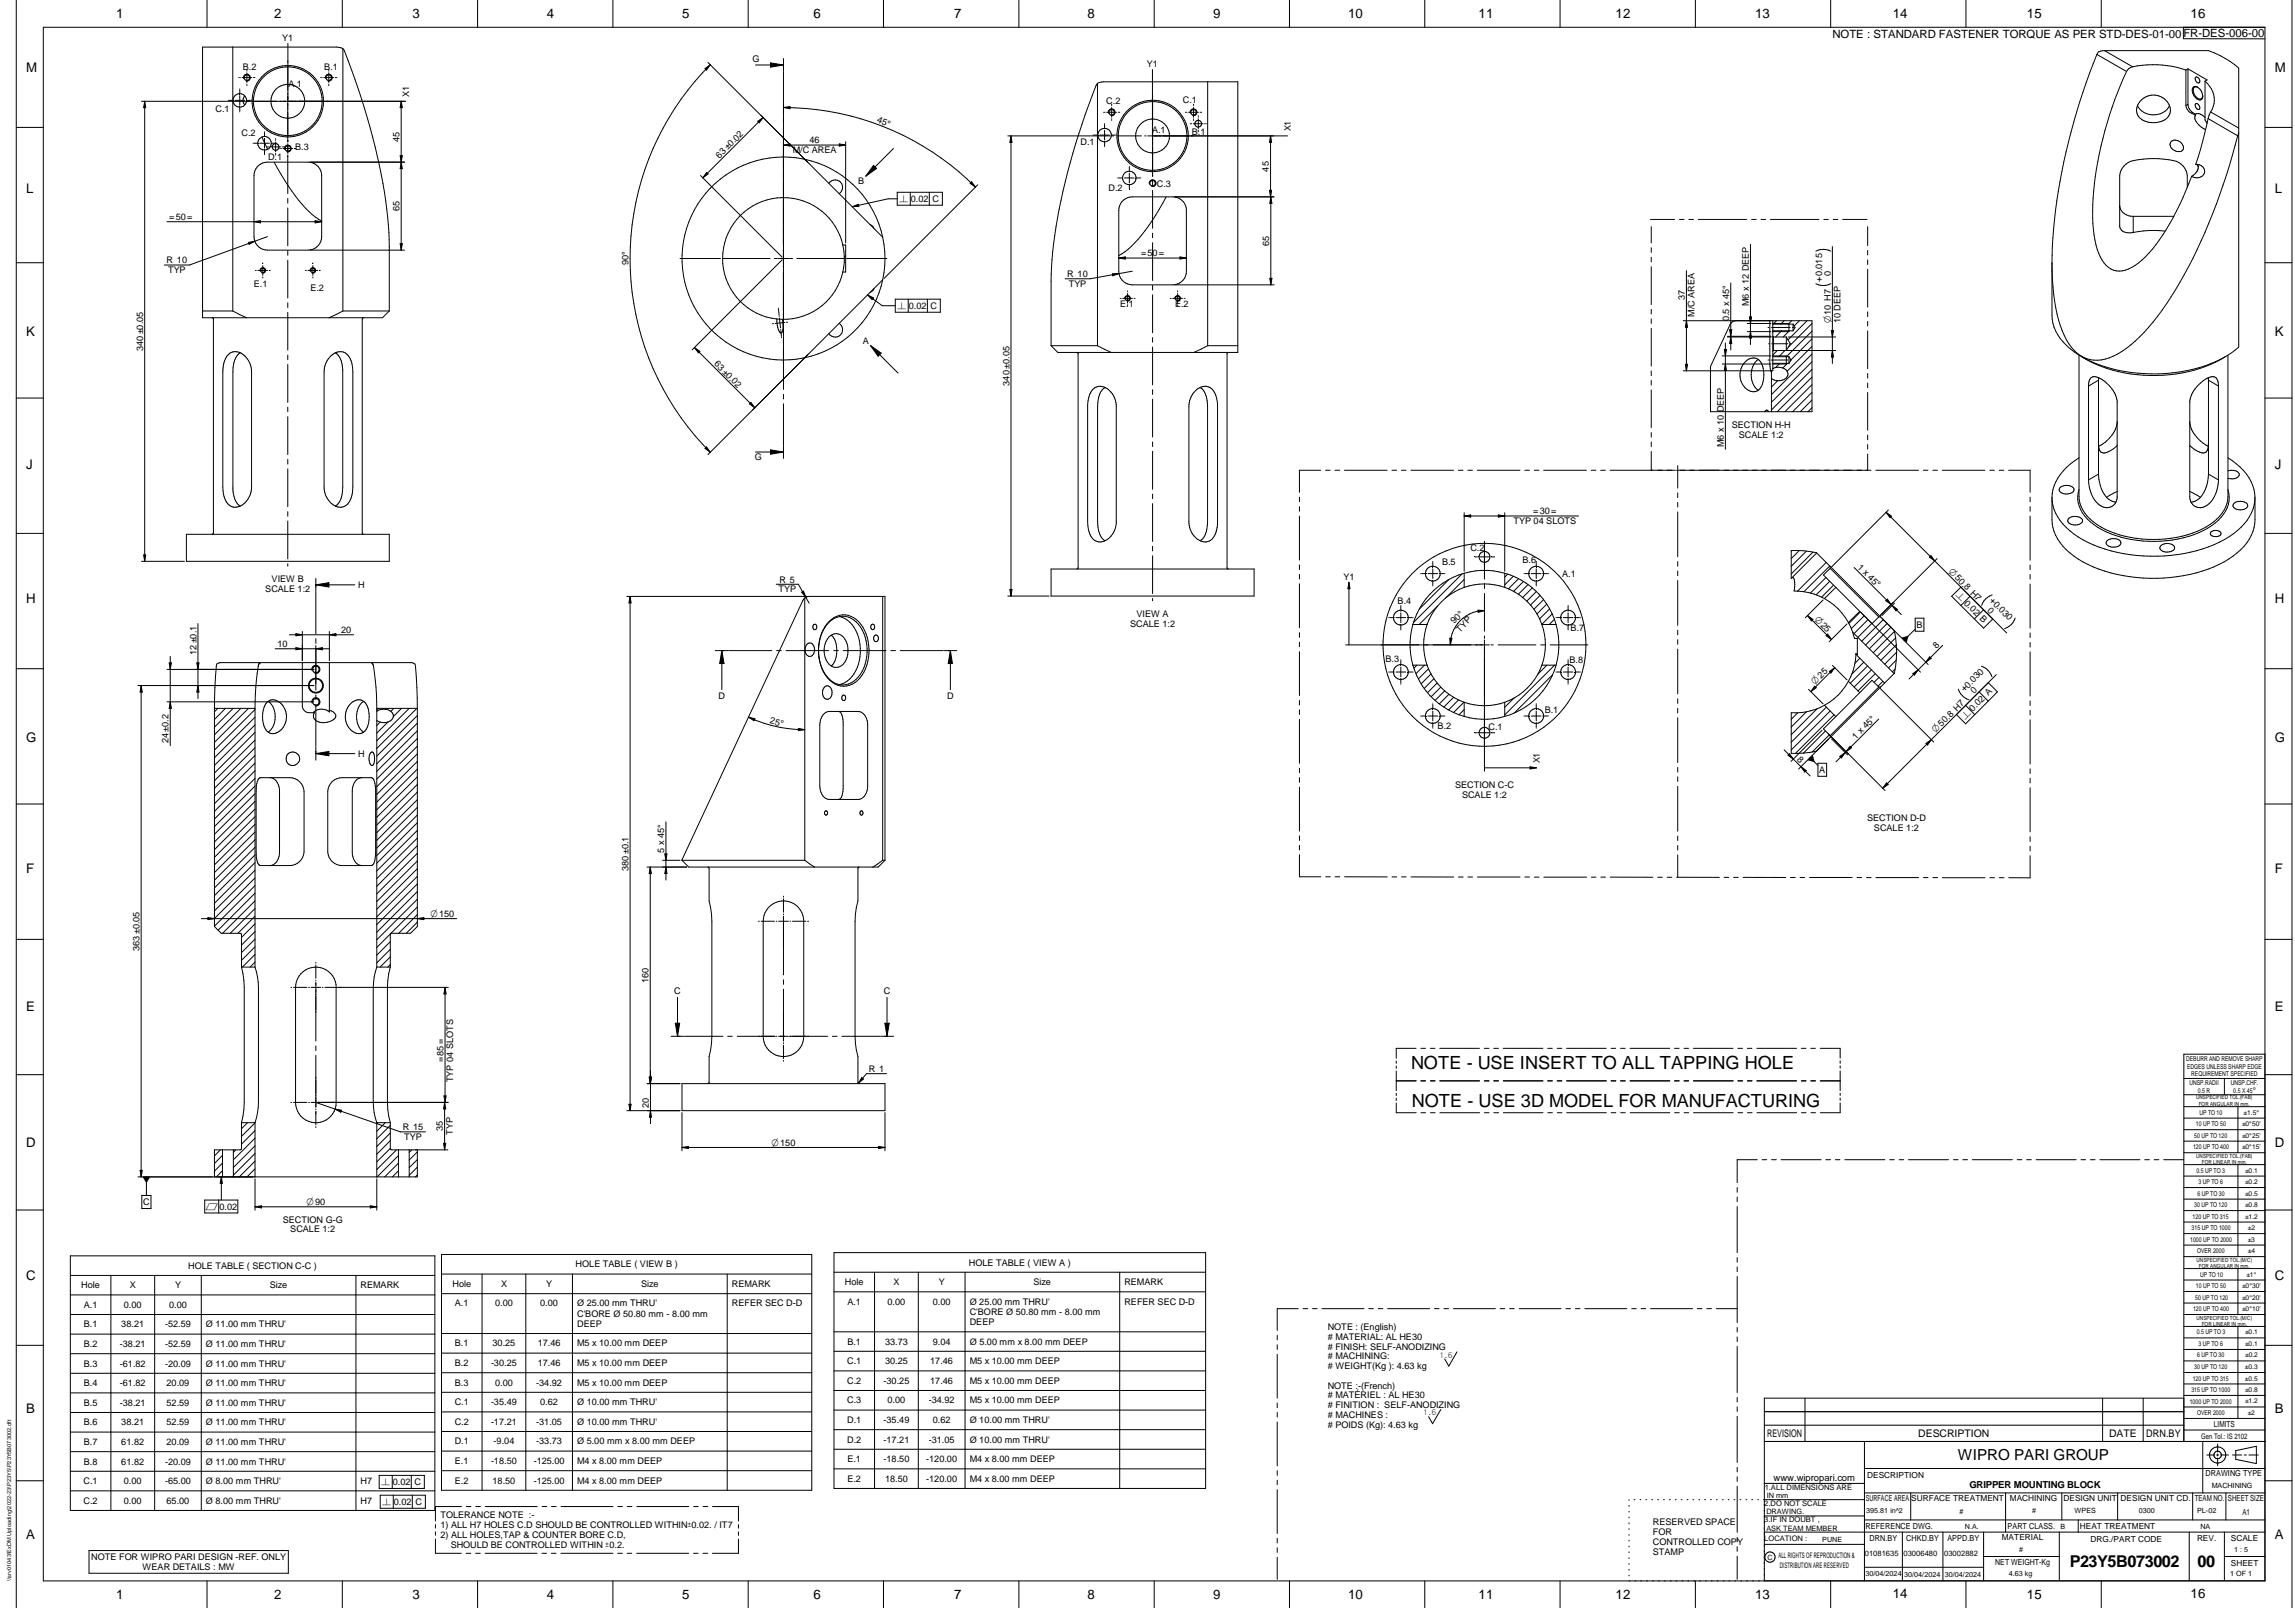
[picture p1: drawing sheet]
<svg xmlns="http://www.w3.org/2000/svg" width="848mm" height="594mm" viewBox="0 0 848 594" stroke-linecap="round" stroke-linejoin="round" font-family="sans-serif">
<defs><g id="words">
<g font-size="6.7">
<text x="521.4" y="394.9">NOTE - USE INSERT TO ALL TAPPING HOLE</text>
<text x="521.7" y="408.9">NOTE - USE 3D MODEL FOR MANUFACTURING</text>
</g>
<g font-size="6">
<text x="764.8" y="578.9">P23Y5B073002</text>
<text x="812.1" y="578.9">00</text>
</g>
<text font-size="5.6" x="723.5" y="539.3">WIPRO PARI GROUP</text>
<g font-size="4.9">
<text x="42.9" y="6.6">1</text>
<text x="101.3" y="6.7">2</text>
<text x="152.5" y="6.7">3</text>
<text x="202.1" y="6.7">4</text>
<text x="252.1" y="6.7">5</text>
<text x="300.6" y="6.7">6</text>
<text x="352.6" y="6.7">7</text>
<text x="401.9" y="6.7">8</text>
<text x="448.4" y="6.7">9</text>
<text x="498.1" y="6.7">10</text>
<text x="546.4" y="6.7">11</text>
<text x="597" y="6.7">12</text>
<text x="648.5" y="6.6">13</text>
<text x="699.4" y="6.6">14</text>
<text x="749" y="6.7">15</text>
<text x="809.5" y="6.6">16</text>
<text x="9.7" y="26.7">M</text>
<text x="840.6" y="26.7">M</text>
<text x="9.7" y="71.4">L</text>
<text x="840.6" y="71.4">L</text>
<text x="9.7" y="124.2">K</text>
<text x="840.6" y="124.2">K</text>
<text x="9.7" y="173.4">J</text>
<text x="840.6" y="173.4">J</text>
<text x="9.7" y="222.7">H</text>
<text x="840.6" y="222.7">H</text>
<text x="9.7" y="274.3">G</text>
<text x="840.6" y="274.3">G</text>
<text x="9.7" y="322.6">F</text>
<text x="840.6" y="322.6">F</text>
<text x="9.7" y="373.3">E</text>
<text x="840.6" y="373.3">E</text>
<text x="9.7" y="423.8">D</text>
<text x="840.6" y="423.8">D</text>
<text x="9.7" y="472.8">C</text>
<text x="840.6" y="472.8">C</text>
<text x="9.7" y="522.1">B</text>
<text x="840.6" y="522.1">B</text>
<text x="9.7" y="568.7">A</text>
<text x="840.6" y="568.7">A</text>
<text x="42.9" y="590.6">1</text>
<text x="101.3" y="590.7">2</text>
<text x="152.5" y="590.7">3</text>
<text x="202.1" y="590.7">4</text>
<text x="252.1" y="590.7">5</text>
<text x="300.6" y="590.7">6</text>
<text x="352.6" y="590.7">7</text>
<text x="401.9" y="590.7">8</text>
<text x="448.4" y="590.7">9</text>
<text x="498.1" y="590.7">10</text>
<text x="546.4" y="590.7">11</text>
<text x="597" y="590.7">12</text>
<text x="648.5" y="590.6">13</text>
<text x="699.4" y="590.5">14</text>
<text x="749" y="590.7">15</text>
<text x="809.5" y="590.5">16</text>
</g>
<text font-size="4.2" x="677.1" y="13.9">NOTE : STANDARD FASTENER TORQUE AS PER STD-DES-01-00FR-DES-006-00</text>
<g font-size="3.9">
<text x="653" y="530.9">REVISION</text>
<text x="708.9" y="530.9">DESCRIPTION</text>
<text x="779.4" y="530.9">DATE</text>
<text x="793.1" y="530.9">DRN.BY</text>
</g>
<g font-size="3.7">
<text x="332.3" y="74.6">n</text>
<text x="331.6" y="114.1">n</text>
<text x="676.5" y="119.5" transform="rotate(-90 676.5 119.5)">O10 H7</text>
<text x="719.9" y="211.4" transform="rotate(45 719.9 211.4)">O50.8 H7</text>
<text x="722.6" y="220" transform="rotate(45 722.6 220)">n 0.02 B</text>
<text x="670.3" y="229" transform="rotate(45 670.3 229)">O25</text>
<text x="670.7" y="253.1" transform="rotate(-45 670.7 253.1)">O25</text>
<text x="726" y="266" transform="rotate(-45 726 266)">n 0.02 A</text>
<text x="715.2" y="270.9" transform="rotate(-45 715.2 270.9)">O50.8 H7</text>
<text x="159" y="338.8">O150</text>
<text x="285.1" y="423.3">O150</text>
<text x="75.9" y="447">r</text>
<text x="113.2" y="445.3">O90</text>
<text x="140.9" y="548.7">n</text>
<text x="141.3" y="556">n</text>
</g>
<text font-size="3.6" x="727.8" y="549.8">GRIPPER MOUNTING BLOCK</text>
<text font-size="3.5" x="655.4" y="547.1">www.wipropari.com</text>
<g font-size="3.4">
<text x="104.3" y="15.2">Y1</text>
<text x="278.1" y="22.8">G</text>
<text x="89.7" y="26">B.2</text>
<text x="119.8" y="25.9">B.1</text>
<text x="423.8" y="24.8">Y1</text>
<text x="106.6" y="32.3">A.1</text>
<text x="151.2" y="35.7" transform="rotate(-90 151.2 35.7)">X1</text>
<text x="79.6" y="41.4">C.1</text>
<text x="408.8" y="38.6">C.2</text>
<text x="437.1" y="38.1">C.1</text>
<text x="323.8" y="45.1" transform="rotate(21 323.8 45.1)">45°</text>
<text x="89.2" y="50.2">C.2</text>
<text x="147.7" y="52.4" transform="rotate(-90 147.7 52.4)">45</text>
<text x="299.1" y="53">46</text>
<text x="399.3" y="53.7">D.1</text>
<text x="425.7" y="49.1">A.1</text>
<text x="440.4" y="49.7">B.1</text>
<text x="477" y="48.6" transform="rotate(-90 477 48.6)">X1</text>
<text x="99.1" y="59">D.1</text>
<text x="109.1" y="55.3">B.3</text>
<text x="265.9" y="58.6" transform="rotate(-45 265.9 58.6)">63±0.02</text>
<text x="292.9" y="56.6">M/C AREA</text>
<text x="468.9" y="63.4" transform="rotate(-90 468.9 63.4)">45</text>
<text x="317.2" y="67.9">B</text>
<text x="409.6" y="70.7">D.2</text>
<text x="427.5" y="69.2">C.3</text>
<text x="336.6" y="74.6">0.02 C</text>
<text x="62.5" y="81.3">=50=</text>
<text x="147.7" y="78" transform="rotate(-90 147.7 78)">65</text>
<text x="421.6" y="94.7">=50=</text>
<text x="469" y="90.8" transform="rotate(-90 469 90.8)">65</text>
<text x="61.6" y="97.3">R 10</text>
<text x="62.1" y="100.9">TYP</text>
<text x="232.2" y="98" transform="rotate(-90 232.2 98)">90°</text>
<text x="93.8" y="106.2">E.1</text>
<text x="114.7" y="107.4">E.2</text>
<text x="394.4" y="102.4">R 10</text>
<text x="394.9" y="106">TYP</text>
<text x="673.4" y="104" transform="rotate(-90 673.4 104)">+0.015</text>
<text x="676.5" y="102.1" transform="rotate(-90 676.5 102.1)">0</text>
<text x="413.9" y="113.3">E.1</text>
<text x="434.2" y="113.4">E.2</text>
<text x="622.6" y="110.8" transform="rotate(-90 622.6 110.8)">37</text>
<text x="646.3" y="113.1" transform="rotate(-90 646.3 113.1)">M6 x 12 DEEP</text>
<text x="335.9" y="114.1">0.02 C</text>
<text x="626.2" y="117" transform="rotate(-90 626.2 117)">M/C AREA</text>
<text x="638.9" y="118.7" transform="rotate(-90 638.9 118.7)">0.5 x 45°</text>
<text x="680.1" y="119.5" transform="rotate(-90 680.1 119.5)">10 DEEP</text>
<text x="52.9" y="129.7" transform="rotate(-90 52.9 129.7)">340±0.05</text>
<text x="318.8" y="127.1">A</text>
<text x="263.7" y="134.6" transform="rotate(45 263.7 134.6)">63±0.02</text>
<text x="373" y="142.5" transform="rotate(-90 373 142.5)">340±0.05</text>
<text x="640" y="158.1">SECTION H-H</text>
<text x="642.5" y="161.7">SCALE 1:2</text>
<text x="637" y="165.1" transform="rotate(-90 637 165.1)">M6 x 10 DEEP</text>
<text x="278.9" y="169.8">G</text>
<text x="566.6" y="190">=30=</text>
<text x="559.3" y="193.6">TYP 04 SLOTS</text>
<text x="543.3" y="203.6">C.2</text>
<text x="532.9" y="208.9">B.5</text>
<text x="562.6" y="208.2">B.6</text>
<text x="686.2" y="209.8" transform="rotate(45 686.2 209.8)">1 x 45°</text>
<text x="100.4" y="215.1">VIEW B</text>
<text x="288.1" y="215.3">R 5</text>
<text x="496.4" y="214.3">Y1</text>
<text x="577.3" y="213.3">A.1</text>
<text x="98" y="218.7">SCALE 1:2</text>
<text x="132.3" y="217.3">H</text>
<text x="287.7" y="218.9">TYP</text>
<text x="419.9" y="228">VIEW A</text>
<text x="516.5" y="223.3">B.4</text>
<text x="734.2" y="225.7" transform="rotate(45 734.2 225.7)">0</text>
<text x="735.1" y="222.1" transform="rotate(45 735.1 222.1)">+0.030</text>
<text x="126.1" y="233.9">20</text>
<text x="417.6" y="231.6">SCALE 1:2</text>
<text x="537.4" y="230.7" transform="rotate(-45 537.4 230.7)">90°</text>
<text x="539.5" y="233.7" transform="rotate(-45 539.5 233.7)">TYP</text>
<text x="580.4" y="233.3">B.7</text>
<text x="708.2" y="232">B</text>
<text x="102.5" y="239.1">10</text>
<text x="715.6" y="239.9" transform="rotate(-45 715.6 239.9)">8</text>
<text x="72.6" y="242" transform="rotate(-90 72.6 242)">12±0.1</text>
<text x="512" y="244.7">B.3</text>
<text x="580" y="245.1">B.8</text>
<text x="725.9" y="255.7" transform="rotate(-45 725.9 255.7)">+0.030</text>
<text x="729.5" y="256.6" transform="rotate(-45 729.5 256.6)">0</text>
<text x="265.6" y="258.4">D</text>
<text x="350" y="258.4">D</text>
<text x="570.8" y="263.4">B.1</text>
<text x="284.4" y="267.3" transform="rotate(12 284.4 267.3)">25°</text>
<text x="531.2" y="269.5">B.2</text>
<text x="550.1" y="269.8">C.1</text>
<text x="62.3" y="274.6" transform="rotate(-90 62.3 274.6)">24±0.2</text>
<text x="685.8" y="273.3" transform="rotate(-45 685.8 273.3)">1 x 45°</text>
<text x="132.3" y="279.6">H</text>
<text x="663.9" y="280.8" transform="rotate(45 663.9 280.8)">8</text>
<text x="569" y="282" transform="rotate(-90 569 282)">X1</text>
<text x="672.3" y="285.6">A</text>
<text x="537.7" y="291">SECTION C-C</text>
<text x="540.3" y="294.6">SCALE 1:2</text>
<text x="689.9" y="303.5">SECTION D-D</text>
<text x="692.5" y="307.1">SCALE 1:2</text>
<text x="245.4" y="315" transform="rotate(-90 245.4 315)">5 x 45°</text>
<text x="232.2" y="321.7" transform="rotate(-90 232.2 321.7)">380±0.1</text>
<text x="51.6" y="351.3" transform="rotate(-90 51.6 351.3)">363±0.05</text>
<text x="239.7" y="363.2" transform="rotate(-90 239.7 363.2)">160</text>
<text x="249.2" y="367.2">C</text>
<text x="326.6" y="367.2">C</text>
<text x="163.9" y="392.5" transform="rotate(-90 163.9 392.5)">=85=</text>
<text x="167.5" y="399.8" transform="rotate(-90 167.5 399.8)">TYP 04 SLOTS</text>
<text x="321.1" y="396.1">R 1</text>
<text x="239.8" y="409.2" transform="rotate(-90 239.8 409.2)">20</text>
<text x="148.8" y="417.6">R 15</text>
<text x="163.7" y="417.9" transform="rotate(-90 163.7 417.9)">35</text>
<text x="167.3" y="419.3" transform="rotate(-90 167.3 419.3)">TYP</text>
<text x="149.4" y="421.2">TYP</text>
<text x="52.9" y="445.3">C</text>
<text x="81.1" y="447">0.02</text>
<text x="104.5" y="451.7">SECTION G-G</text>
<text x="107.3" y="455.3">SCALE 1:2</text>
<text x="358" y="467.6">HOLE TABLE ( VIEW A )</text>
<text x="69.6" y="468.7">HOLE TABLE ( SECTION C-C )</text>
<text x="212.7" y="468.2">HOLE TABLE ( VIEW B )</text>
<text x="30" y="476">Hole</text>
<text x="48" y="476">X</text>
<text x="64.7" y="476">Y</text>
<text x="99.7" y="476">Size</text>
<text x="133.3" y="476">REMARK</text>
<text x="167.2" y="475.4">Hole</text>
<text x="185.2" y="475.4">X</text>
<text x="201.8" y="475.4">Y</text>
<text x="236.9" y="475.4">Size</text>
<text x="270.5" y="475.4">REMARK</text>
<text x="312.3" y="474.8">Hole</text>
<text x="330.2" y="474.8">X</text>
<text x="346.9" y="474.8">Y</text>
<text x="381.9" y="474.8">Size</text>
<text x="415.5" y="474.8">REMARK</text>
<text x="30.9" y="483.2">A.1</text>
<text x="45.8" y="483.2">0.00</text>
<text x="62.5" y="483.2">0.00</text>
<text x="168.1" y="482.7">A.1</text>
<text x="183" y="482.7">0.00</text>
<text x="199.6" y="482.7">0.00</text>
<text x="213.3" y="482.7">Ø 25.00 mm THRU'</text>
<text x="270.5" y="482.7">REFER SEC D-D</text>
<text x="313.1" y="482">A.1</text>
<text x="328" y="482">0.00</text>
<text x="344.7" y="482">0.00</text>
<text x="358.4" y="482">Ø 25.00 mm THRU'</text>
<text x="358.4" y="485.8">C'BORE Ø 50.80 mm - 8.00 mm</text>
<text x="415.5" y="482">REFER SEC D-D</text>
<text x="30.9" y="490.4">B.1</text>
<text x="44.8" y="490.4">38.21</text>
<text x="61" y="490.4">-52.59</text>
<text x="76.1" y="490.4">Ø 11.00 mm THRU'</text>
<text x="213.3" y="486.5">C'BORE Ø 50.80 mm - 8.00 mm</text>
<text x="213.3" y="490.2">DEEP</text>
<text x="358.4" y="489.5">DEEP</text>
<text x="490.6" y="491.4">NOTE : (English)</text>
<text x="30.9" y="497.7">B.2</text>
<text x="44.3" y="497.7">-38.21</text>
<text x="61" y="497.7">-52.59</text>
<text x="76.1" y="497.7">Ø 11.00 mm THRU'</text>
<text x="168.1" y="497.5">B.1</text>
<text x="182" y="497.5">30.25</text>
<text x="198.7" y="497.5">17.46</text>
<text x="213.3" y="497.5">M5 x 10.00 mm DEEP</text>
<text x="313.1" y="496.8">B.1</text>
<text x="327.1" y="496.8">33.73</text>
<text x="344.7" y="496.8">9.04</text>
<text x="358.4" y="496.8">Ø 5.00 mm x 8.00 mm DEEP</text>
<text x="490.6" y="495"># MATERIAL: AL HE30</text>
<text x="490.6" y="498.6"># FINISH: SELF-ANODIZING</text>
<text x="490.6" y="502.2"># MACHINING:</text>
<text x="30.9" y="504.9">B.3</text>
<text x="44.3" y="504.9">-61.82</text>
<text x="61" y="504.9">-20.09</text>
<text x="76.1" y="504.9">Ø 11.00 mm THRU'</text>
<text x="168.1" y="504.7">B.2</text>
<text x="181.4" y="504.7">-30.25</text>
<text x="198.7" y="504.7">17.46</text>
<text x="213.3" y="504.7">M5 x 10.00 mm DEEP</text>
<text x="313.1" y="504">C.1</text>
<text x="327.1" y="504">30.25</text>
<text x="343.7" y="504">17.46</text>
<text x="358.4" y="504">M5 x 10.00 mm DEEP</text>
<text x="490.6" y="505.8"># WEIGHT(Kg ): 4.63 kg</text>
<text x="30.9" y="512.1">B.4</text>
<text x="44.3" y="512.1">-61.82</text>
<text x="61.6" y="512.1">20.09</text>
<text x="76.1" y="512.1">Ø 11.00 mm THRU'</text>
<text x="168.1" y="511.9">B.3</text>
<text x="183" y="511.9">0.00</text>
<text x="198.2" y="511.9">-34.92</text>
<text x="213.3" y="511.9">M5 x 10.00 mm DEEP</text>
<text x="313.1" y="511.3">C.2</text>
<text x="326.5" y="511.3">-30.25</text>
<text x="343.7" y="511.3">17.46</text>
<text x="358.4" y="511.3">M5 x 10.00 mm DEEP</text>
<text x="490.6" y="513">NOTE :-(French)</text>
<text x="30.9" y="519.4">B.5</text>
<text x="44.3" y="519.4">-38.21</text>
<text x="61.6" y="519.4">52.59</text>
<text x="76.1" y="519.4">Ø 11.00 mm THRU'</text>
<text x="168" y="519.1">C.1</text>
<text x="181.4" y="519.1">-35.49</text>
<text x="199.6" y="519.1">0.62</text>
<text x="213.3" y="519.1">Ø 10.00 mm THRU'</text>
<text x="313.1" y="518.5">C.3</text>
<text x="328" y="518.5">0.00</text>
<text x="343.2" y="518.5">-34.92</text>
<text x="358.4" y="518.5">M5 x 10.00 mm DEEP</text>
<text x="490.6" y="516.6"># MATÉRIEL : AL HE30</text>
<text x="490.6" y="520.2"># FINITION : SELF-ANODIZING</text>
<text x="30.9" y="526.6">B.6</text>
<text x="44.8" y="526.6">38.21</text>
<text x="61.6" y="526.6">52.59</text>
<text x="76.1" y="526.6">Ø 11.00 mm THRU'</text>
<text x="168" y="526.4">C.2</text>
<text x="181.4" y="526.4">-17.21</text>
<text x="198.2" y="526.4">-31.05</text>
<text x="213.3" y="526.4">Ø 10.00 mm THRU'</text>
<text x="313.1" y="525.7">D.1</text>
<text x="326.5" y="525.7">-35.49</text>
<text x="344.7" y="525.7">0.62</text>
<text x="358.4" y="525.7">Ø 10.00 mm THRU'</text>
<text x="490.6" y="523.8"># MACHINES :</text>
<text x="490.6" y="527.4"># POIDS (Kg): 4.63 kg</text>
<text x="30.9" y="533.9">B.7</text>
<text x="44.8" y="533.9">61.82</text>
<text x="61.6" y="533.9">20.09</text>
<text x="76.1" y="533.9">Ø 11.00 mm THRU'</text>
<text x="168" y="533.6">D.1</text>
<text x="182.4" y="533.6">-9.04</text>
<text x="198.2" y="533.6">-33.73</text>
<text x="213.3" y="533.6">Ø 5.00 mm x 8.00 mm DEEP</text>
<text x="313.1" y="533">D.2</text>
<text x="326.5" y="533">-17.21</text>
<text x="343.2" y="533">-31.05</text>
<text x="358.4" y="533">Ø 10.00 mm THRU'</text>
<text x="30.9" y="541.1">B.8</text>
<text x="44.8" y="541.1">61.82</text>
<text x="61" y="541.1">-20.09</text>
<text x="76.1" y="541.1">Ø 11.00 mm THRU'</text>
<text x="168.1" y="540.9">E.1</text>
<text x="181.4" y="540.9">-18.50</text>
<text x="197.2" y="540.9">-125.00</text>
<text x="213.3" y="540.9">M4 x 8.00 mm DEEP</text>
<text x="313.1" y="540.2">E.1</text>
<text x="326.5" y="540.2">-18.50</text>
<text x="342.3" y="540.2">-120.00</text>
<text x="358.4" y="540.2">M4 x 8.00 mm DEEP</text>
<text x="30.9" y="548.3">C.1</text>
<text x="45.8" y="548.3">0.00</text>
<text x="61" y="548.3">-65.00</text>
<text x="76.1" y="548.3">Ø 8.00 mm THRU'</text>
<text x="133.3" y="548.3">H7</text>
<text x="145.2" y="548.7">0.02 C</text>
<text x="168.1" y="548.1">E.2</text>
<text x="182" y="548.1">18.50</text>
<text x="197.2" y="548.1">-125.00</text>
<text x="213.3" y="548.1">M4 x 8.00 mm DEEP</text>
<text x="313.1" y="547.5">E.2</text>
<text x="327.1" y="547.5">18.50</text>
<text x="342.3" y="547.5">-120.00</text>
<text x="358.4" y="547.5">M4 x 8.00 mm DEEP</text>
<text x="30.9" y="555.5">C.2</text>
<text x="45.8" y="555.5">0.00</text>
<text x="61.6" y="555.5">65.00</text>
<text x="76.1" y="555.5">Ø 8.00 mm THRU'</text>
<text x="133.3" y="555.5">H7</text>
<text x="145.5" y="556">0.02 C</text>
<text x="162.8" y="561">TOLERANCE NOTE :-</text>
<text x="610.8" y="563.3">RESERVED SPACE</text>
<text x="162.8" y="568.2">2) ALL HOLES,TAP &amp; COUNTER BORE C.D,</text>
<text x="162.8" y="564.6">1) ALL H7 HOLES C.D SHOULD BE CONTROLLED WITHINu0.02. / IT7</text>
<text x="610.8" y="567.1">FOR</text>
<text x="166.5" y="571.8">SHOULD BE CONTROLLED WITHIN u0.2.</text>
<text x="610.8" y="570.8">CONTROLLED COPY</text>
<text x="610.8" y="574.6">STAMP</text>
<text x="33.7" y="576.5">NOTE FOR WIPRO PARI DESIGN -REF. ONLY</text>
<text x="52.7" y="580.1">WEAR DETAILS : MW</text>
</g>
<g font-size="3.1">
<text x="818.1" y="527.3">LIMITS</text>
<text x="815" y="545.5">DRAWING TYPE</text>
<text x="690" y="546.1">DESCRIPTION</text>
<text x="689.5" y="554.6">SURFACE AREA</text>
<text x="706.2" y="554.6">SURFACE TREATMENT</text>
<text x="742.7" y="554.6">MACHINING</text>
<text x="762.5" y="554.6">DESIGN UNIT</text>
<text x="783.6" y="554.6">DESIGN UNIT CD.</text>
<text x="811" y="554.4">TEAM NO.</text>
<text x="823.3" y="554.5">SHEET SIZE</text>
<text x="828.6" y="559.9">A1</text>
<text x="689.4" y="564.9">REFERENCE DWG.</text>
<text x="690.8" y="569.3">DRN.BY</text>
<text x="704.4" y="569.2">CHKD.BY</text>
<text x="719.6" y="569.3">APPD.BY</text>
<text x="739.7" y="569.1">MATERIAL</text>
<text x="741.8" y="564.7">PART CLASS.</text>
<text x="768.6" y="564.7">HEAT TREATMENT</text>
<text x="772.5" y="569.7">DRG./PART CODE</text>
<text x="811.9" y="569.3">REV.</text>
<text x="824.4" y="569.4">SCALE</text>
<text x="737.3" y="578">NET WEIGHT-Kg</text>
<text x="824.4" y="578.5">SHEET</text>
</g>
<text font-size="3" x="832.4" y="403.9">°</text>
<g font-size="2.8">
<text x="531.8" y="501.6">1.6</text>
<text x="525.8" y="522.9">1.6</text>
<text x="813.4" y="531.5">Gen Tol.: IS 2102</text>
<text x="652.1" y="550.4">1.ALL DIMENSIONS ARE</text>
<text x="652" y="556.4">2.DO NOT SCALE</text>
<text x="652" y="562.5">3.IF IN DOUBT ,</text>
<text x="652" y="569.2">LOCATION :</text>
<text x="657.2" y="575.8">ALL RIGHTS OF REPRODUCTION &amp;</text>
<text x="689.1" y="575">01081635</text>
<text x="703.4" y="574.9">03006480</text>
<text x="718.4" y="575">03002882</text>
<text x="657.7" y="579.2">DISTRIBUTION ARE RESERVED</text>
</g>
<g font-size="2.7">
<text x="817.3" y="549.9">MACHINING</text>
<text x="652.9" y="553.5">IN mm</text>
<text x="652.7" y="559.5">DRAWING.</text>
<text x="689.6" y="559.1">395.81 in^2</text>
<text x="724.1" y="559.2">#</text>
<text x="751" y="559.1">#</text>
<text x="766.6" y="559">WPES</text>
<text x="790.3" y="558.8">0300</text>
<text x="811.9" y="558.8">PL-02</text>
<text x="652.7" y="565.5">ASK TEAM MEMBER</text>
<text x="673.4" y="569.6">PUNE</text>
<text x="726.1" y="564.9">N.A.</text>
<text x="761.4" y="564.9">B</text>
<text x="813.2" y="564.9">NA</text>
<text x="746.1" y="573.2">#</text>
<text x="825.6" y="573.4">1 : 5</text>
<text x="653.1" y="576.3">C</text>
<text x="689.4" y="582.4">30/04/2024</text>
<text x="703.7" y="582.5">30/04/2024</text>
<text x="718.7" y="582.6">30/04/2024</text>
<text x="742.3" y="582.2">4.63 kg</text>
<text x="824.1" y="582.4">1 OF 1</text>
</g>
<g font-size="2.5">
<text x="807.8" y="392">DEBURR AND REMOVE SHARP</text>
<text x="808.2" y="394.8">EDGES UNLESS SHARP EDGE</text>
<text x="809.1" y="400.9">UNSP.RADII</text>
<text x="809.8" y="397.6">REQUIREMENT SPECIFIED</text>
<text x="824.4" y="400.7">UNSP.CHF.</text>
<text x="812.2" y="403.6">0.5 R</text>
<text x="825.3" y="403.9">0.5 X 45</text>
<text x="812.8" y="411.8">UP TO 10</text>
<text x="829.1" y="411.9">±1.5°</text>
<text x="811.4" y="416.1">10 UP TO 50</text>
<text x="828.5" y="416.1">±0°50'</text>
<text x="810.4" y="424.5">120 UP TO 400</text>
<text x="810.9" y="420.3">50 UP TO 120</text>
<text x="828.5" y="424.5">±0°15'</text>
<text x="828.5" y="420.3">±0°25'</text>
<text x="811.7" y="433.2">0.5 UP TO 3</text>
<text x="812.5" y="437.5">3 UP TO 6</text>
<text x="829.6" y="437.4">±0.2</text>
<text x="829.6" y="433.2">±0.1</text>
<text x="812" y="441.7">6 UP TO 30</text>
<text x="829.6" y="441.7">±0.5</text>
<text x="810.9" y="445.9">30 UP TO 120</text>
<text x="829.6" y="446">±0.8</text>
<text x="809.9" y="454.4">315 UP TO 1000</text>
<text x="810.3" y="450.2">120 UP TO 315</text>
<text x="829.6" y="450.2">±1.2</text>
<text x="830.7" y="454.4">±2</text>
<text x="809.4" y="458.7">1000 UP TO 2000</text>
<text x="830.6" y="458.7">±3</text>
<text x="811.9" y="463">OVER 2000</text>
<text x="830.7" y="463">±4</text>
<text x="813.1" y="471.6">UP TO 10</text>
<text x="830.1" y="471.6">±1°</text>
<text x="811.4" y="475.9">10 UP TO 50</text>
<text x="828.5" y="475.9">±0°30'</text>
<text x="810.4" y="484.4">120 UP TO 400</text>
<text x="811.2" y="480.1">50 UP TO 120</text>
<text x="828.5" y="484.4">±0°10'</text>
<text x="828.5" y="480.1">±0°20'</text>
<text x="811.7" y="493">0.5 UP TO 3</text>
<text x="812.4" y="497.2">3 UP TO 6</text>
<text x="829.6" y="497.3">±0.1</text>
<text x="829.6" y="493">±0.1</text>
<text x="811.9" y="501.5">6 UP TO 30</text>
<text x="829.6" y="501.5">±0.2</text>
<text x="810.8" y="505.8">30 UP TO 120</text>
<text x="829.6" y="505.8">±0.3</text>
<text x="809.8" y="514.3">315 UP TO 1000</text>
<text x="810.3" y="510.1">120 UP TO 315</text>
<text x="829.6" y="510">±0.5</text>
<text x="829.6" y="514.3">±0.8</text>
<text x="809.2" y="518.5">1000 UP TO 2000</text>
<text x="829.6" y="518.5">±1.2</text>
<text x="811.9" y="522.8">OVER 2000</text>
<text x="830.6" y="522.7">±2</text>
</g>
<g font-size="2.1">
<text x="811.5" y="406.1">UNSPECIFIED TOL.(FAB)</text>
<text x="812.5" y="408.5">FOR ANGULAR IN mm.</text>
<text x="811.6" y="427.7">UNSPECIFIED TOL.(FAB)</text>
<text x="813.6" y="430.1">FOR LINEAR IN mm.</text>
<text x="811.7" y="466.1">UNSPECIFIED TOL.(M/C)</text>
<text x="812.5" y="468.5">FOR ANGULAR IN mm.</text>
<text x="811.7" y="487.6">UNSPECIFIED TOL.(M/C)</text>
<text x="813.6" y="489.9">FOR LINEAR IN mm.</text>
<text x="4.1" y="584.1" transform="rotate(-90 4.1 584.1)">\\srv01043\ExDM Uploading\2022-23\P23Y5\P23Y5B073002.dft</text>
</g>
</g></defs>
<g fill="none" stroke="#000" stroke-width=".37">
<path d="M6 .1v593.9M16 10.1h821v573.9l-821 .1zM76.5 .1v10M86 17.4v97.5M106.4 16v21.4M126.5 .1v10M126.7 18l.3 .4a236 236 0 0 1 16.5 64.7l.3 8.1v23.7M126.7 18l-2.2-.6h-49.7v100h66.6l2.4-2.5M126.7 18v96.9M176.5 .1v10M226.5 .1v10M276.5 .1v10"/>
<path d="M326.5 .1v10M376.5 .1v10M426.5 .1v10M476.5 .1v10M526.5 .1v10M576.5 .1v10M626.5 .1v10M676.5 .1v10M726.5 .1v10M776.5 .1v10M777.7 18.7a2.73 2.73 0 0 0-2.8 1.4M777.7 18.7h38.4l6.2 2.9 5 3.5v103.1a45.9 45.9 0 0 1-27.1 9.8 53.9 53.9 0 0 1-33.7-8 17.3 17.3 0 0 1-8.2-13.5v-19.4"/>
<path d="M777.7 18.7l10.4 6M806.8 10.1v4.2l30.2 .1M847 .1v593.9M53.5 37.4l.3 2.4h-.7zM53.5 37.4v170M84.4 37.1h.1M84.7 37.1h1.3M86.8 37.1h3.6M88.2 28.7h.2M88.6 35.3v3.6M88.6 32.9h.1M88.6 33.1v1.4"/>
<path d="M88.6 39.8v1.3M88.7 28.7h.1M89.5 28.7h3.5M90 29a1.24 1.24 0 0 1 1.1-1.5 1.24 1.24 0 0 1 1.4 1.3 1.24 1.24 0 0 1-1.6 1.1M90.4 35.4a2.46 2.46 0 0 0 0 3.3M91.2 25.7v.2M91.2 26.1v.2M91.2 31.1v.1M91.2 31.5v.2M91.2 26.9v3.6M91.3 37.1h1.3M92.8 37.1h.1"/>
<path d="M93.6 28.7h.2M94 28.7h.2M106.3 35.6v16.9M106.3 22.5v.5M106.3 24.2v9.1M106.3 34.5v.5M118.5 28.7h.2M118.9 28.7h.2M119.7 28.7h3.6M120.3 29a1.25 1.25 0 0 1 1.1-1.6 1.25 1.25 0 0 1 1.3 1.4 1.25 1.25 0 0 1-1.5 1.1M121.5 25.7v.2M121.5 26.1v.2"/>
<path d="M121.5 26.9v3.6M121.5 31.1v.1M121.5 31.5v.2M123.9 28.7h.1M124.3 28.7h.2M148.3 37.4l.4 2.4h-.8zM148.3 37.4v55M150 37.4h-97.7M260.5 25.4l2-1.5-1.4 2zM261.6 23.1l64.6 64.5M262.5 23.9a101.3 101.3 0 0 0 0 143.2M279.2 24h10.3"/>
<path d="M284.7 23.2l4.8 .8-4.8 .8zM289.5 39.7a100.5 100.5 0 0 1 71 29.4M289.5 21.6v4.8M289.5 39.7l2.4-.3v.8zM289.5 26.6v117.3M405.6 30.8a224.6 224.6 0 0 0-17 67.9l-.2 29M405.6 30.8v96.9M405.6 30.8l2.2-.6h49.6v100h-66.5l-2.5-2.5M410.8 38.5v.2M410.8 38.9v.2M410.8 39.7v3.6M425.9 25.7v39.5"/>
<path d="M441 38.5v.2M441 38.9v.2M441 39.7v3.6M446.3 30.2v97.5M774.9 20.1l10.9 6.3M774.9 20.1a216.8 216.8 0 0 0-16.6 77.3 66.5 66.5 0 0 0 4.5 26.5 13.4 13.4 0 0 0 12.3 9.2 22.7 22.7 0 0 0 13.9-7 100.1 100.1 0 0 0 19.8-27.6 223.3 223.3 0 0 0 18.1-48.3M785.8 26.4a130.3 130.3 0 0 0-12.5 54 33.6 33.6 0 0 0 3.5 15.7 7.4 7.4 0 0 0 10.9 2.7 39.6 39.6 0 0 0 12.8-14 111.1 111.1 0 0 0 9.4-19.6M788.1 24.7a3.2 3.2 0 0 0-2.3 1.7M788.1 24.7a37 37 0 0 1 19.7 1.2M791 37.3a6.2 6.2 0 0 1 7.1-1.8 6.2 6.2 0 0 1 3.8 6.2 6.2 6.2 0 0 1-7.3 3.6 4.7 4.7 0 0 1-5-5.6zM801.7 39a6.8 6.8 0 0 1-11.8 0M807.8 25.9v13"/>
<path d="M807.8 38.9a3.7 3.7 0 0 0 2 2.9M808.5 25.4l-.7 .5M808.5 25.4v13.1M808.5 38.5l.5 1.8 1.3 1.3M808.5 25.4l7.1 4.1-.8 .5M808.5 38.5l-.7 .4M810.4 32.3a1.63 1.63 0 0 1 2.5 .6 2.62 2.62 0 0 1 .3 4 3.4 3.4 0 0 1-2.8-4.6zM811.2 28.7a1.26 1.26 0 0 1 1.5 .3 1.26 1.26 0 0 1 .1 1.5 1.4 1.4 0 0 1-1.6-1.8zM811.4 38.3a1.39 1.39 0 0 1 1.1 2.2 1.47 1.47 0 0 1-1.1-2.2zM812.1 32.3a1.19 1.19 0 0 0-1.5 .1 1.19 1.19 0 0 0-.1 1.6 2.76 2.76 0 0 0 3 2.5l.5-1M814.8 30v14.3l.8 1.3M814.8 30a8.5 8.5 0 0 1 2.1 11.4"/>
<path d="M6 47.1h10M88.6 41.3v.1M93.5 52.9h.1M93.8 52.9h1.3M96 52.9h3.6M96.8 50.6l2.1 4.6M97.7 48.7v.1M97.7 49v1.3M97.7 55.6v1.3M97.7 57.1v.1M97.7 51.1v3.6M98.8 54.3h.3"/>
<path d="M99.3 54.3h.1M100 54.3h3.6M100.4 52.9h1.3M101.3 59.9a63.9 63.9 0 0 0 15.3 20.3l2.3 1.5M101.9 51.3v.2M101.9 51.7v.2M101.9 52.5v3.6M101.9 56.7v.2M101.9 57.1v.2M101.9 52.9h.1M103.4 54.9h.1M103.8 54.9h.2"/>
<path d="M104.2 54.3h.2M104.6 54.9h3.6M104.6 54.3h.3M105.2 55.2a1.25 1.25 0 0 1 1.1-1.6 1.25 1.25 0 0 1 1.3 1.4 1.25 1.25 0 0 1-1.6 1.1M106.3 57.6v13.9M106.3 53.1v3.6M106.3 57.3v.1M108.8 54.9h.1M109.2 54.9h.1M114.6 59.9h34.9M147.9 57.5h.8l-.4 2.4zM148.3 59.9l.4 2.4h-.8z"/>
<path d="M280 44.8l2-1.4-1.5 2zM281.1 42.5l17.4 17.4M282 43.4l-22.3 22.3M289.5 53.6l2.4-.4v.8zM289.5 53.6h23M310.1 53.2l2.4 .4-2.4 .4zM312.5 52.4v37.4M330.2 54.9l-10.2 10.2M372.4 50.2h37.9M373.6 50.2v170M373.6 50.2l.4 2.4h-.8zM403.9 49.9h.1"/>
<path d="M404.2 49.9h1.3M406.4 49.9h3.6M407.8 41.5h.2M408.2 48.1v3.6M408.2 45.7v.1M408.2 46v1.2M408.2 52.6v1.3M408.2 54.1h.1M408.2 41.5h.2M409 41.5h3.6M409.6 41.8a1.27 1.27 0 0 1 1.1-1.6 1.27 1.27 0 0 1 1.4 1.4 1.27 1.27 0 0 1-1.6 1.1M410.8 43.9v.2"/>
<path d="M410.8 44.3v.2M410.8 49.9h1.3M411 50.2h.5M412.3 49.9h.1M412.7 50.2h9.1M413.2 41.5h.1M413.6 41.5h.2M423 50.2h.5M424.1 50.2h51.7M438 41.5h.2M438.5 41.5h.2M439.3 41.5h3.5"/>
<path d="M439.8 45.7h.2M439.8 41.8a1.25 1.25 0 0 1 1.1-1.5 1.25 1.25 0 0 1 1.4 1.3 1.25 1.25 0 0 1-1.6 1.1M440.2 45.7h.2M441 45.7h3.6M441 43.9v.2M441 44.3v.2M442.8 42.7v.2M442.8 43.1v.2M442.8 43.9v3.6M442.8 48.1v.2M442.8 48.5v.2M443.4 41.5h.2"/>
<path d="M443.8 41.5h.2M445.2 45.7h.1M445.6 45.7h.2M469.5 50.2l.4 2.4h-.8zM469.5 50.2v22.5M802.3 52.3a2.85 2.85 0 0 1 3.2 .1 2.85 2.85 0 0 1 1.2 2.9 2.84 2.84 0 0 1-3.3 .3 2.84 2.84 0 0 1-1.3-3zM809.8 41.8l1.5 .8M810.3 41.6l-.5 .2M810.3 41.6l1 .6M811.3 42.2l1.3-.2 1.1 .5 1.1 .9M811.3 42.2v.4M811.3 42.6a2.88 2.88 0 0 0 1.4 3.7l2.3 1.6"/>
<path d="M816 43.8l10.9 6.4M816 43.8l-2.8 11.3-1.8 5.6M816.9 41.4l-.9 2.4M816.9 41.4l10.4 5.9M827.3 49.1l-.4 1.1M837 47.1h10M95 61.7a5 5 0 0 1 3.8-1.8h15.1a5.1 5.1 0 0 1 5 5v22.5a5 5 0 0 1-5 5h-15.1a5 5 0 0 1-4.9-5v-22.5a4.9 4.9 0 0 1 1.1-3.2zM106.3 73.3v1.8M106.3 76.8v14M258.9 64.9l30.1 30.1M261.1 63.7l.6 .6-2 1.4zM306.3 67.7a2.76 2.76 0 0 1 4.3-.4 2.76 2.76 0 0 1-.5 4.2"/>
<path d="M315 76.4l2.2-.9 .2 .7zM322.8 61.1l1.1 1.1-3.9 2.9zM331.6 71h16.6v4.8h-16.6zM331.6 73.4h-3.4l-13.2 3M336.4 71v4.8M343.4 71v4.8M359 67.1l1.5 2-2-1.4zM361.3 68.3l-34.6 34.6M413 65.7h.1M413.3 65.7h1.4M414.6 74.5a5.2 5.2 0 0 1 3.8-1.8h15a5 5 0 0 1 5 5v22.5a5 5 0 0 1-5 5h-15a5 5 0 0 1-5-5v-22.5a5.2 5.2 0 0 1 1.2-3.2zM415.5 65.7h3.6"/>
<path d="M417.3 61.5v.1M417.3 61.8v1.3M417.3 68.4v1.3M417.3 64v3.6M419.9 65.7h1.4M421.5 65.7h.1M424.7 68a1.24 1.24 0 0 1 1.1-1.6 1.24 1.24 0 0 1 1.4 1.4 1.24 1.24 0 0 1-1.6 1.1M425.9 66.9v1.7M425.9 70.4v14M431 72.7a63.6 63.6 0 0 1-15.3 20.3l-2.3 1.4M434.1 72.7h36.7M469.1 70.3h.8l-.4 2.4z"/>
<path d="M469.6 72.7l.4 2.4h-.8zM469.6 72.7v32.5M783.3 75.9a4.5 4.5 0 0 0 5 4M788.3 79.9h15M788.3 79.9v6M808.3 69.2a9.3 9.3 0 0 0-1-7.1 6.9 6.9 0 0 0-5.8-3.1 36.1 36.1 0 0 0-14.2 .6 6.5 6.5 0 0 0-4 5.3v18.8a3.2 3.2 0 0 0 4 2.3l1-.1M811.4 60.7a1.45 1.45 0 0 1 .6 2.5l-1.1 1.3-1 .7M811.4 60.7a2.52 2.52 0 0 1 3 1.5 2.52 2.52 0 0 1-1.1 3.2 3.5 3.5 0 0 1-3.4-.2M6 97.1h10M61.7 81.9h57.2M91.8 89.6l2.3-.5-2.1 1.2zM93.9 81.9l2.4-.4v.8z"/>
<path d="M94.4 99.9h.1M94.6 99.9h.1M95.3 99.9h3.6M97.1 97.2v.1M97.1 98.1v3.6M98.8 87.4l-28.8 10.5h-9.3M99.7 99.9h.2M106.3 92.6v1.7M106.3 96.1v14M112.9 99.9h.1M113.1 99.9h.1M113.8 99.9h3.6"/>
<path d="M114.6 92.4h34.9M115.6 97.2v.1M115.6 98.1v3.6M116.5 81.5l2.4 .4-2.4 .4zM118.2 99.9h.2M147.9 90h.8l-.4 2.4zM251.3 95.5h14.8M267 95.5h17.5M286.3 95.5h.8M287.7 95.5h3.6M289 96l-33.2 33.2M291.9 95.5h.8"/>
<path d="M294.6 95.5h17.4M311.4 90.5h1.1v10h-1.1M311.4 90.5l.6 4.5M311.4 90.5a22.5 22.5 0 0 0-38.7-10 22.5 22.5 0 0 0 14.4 37.4M312 95v1.9l-.6 3.6M312.5 94.5l-.5 .5M312.9 95.5h14.8M321.5 82.9l.6 .4 .9 1.1M326.2 87.6a37 37 0 0 1 0 15.8M326.2 87.6a37.5 37.5 0 0 0-57.7-23.2 37.5 37.5 0 0 0 0 62.2 37.5 37.5 0 0 0 57.7-23.2M413.4 95.3l2.4-.4v.8zM413.4 95.3h25"/>
<path d="M425.9 86.1v1.7M425.9 89.7v13.9M436 94.9l2.4 .4-2.4 .4zM609.9 81.1h8.9M610.2 83.7v6M610.2 91.5v1.8M610.2 95v1.7M610.2 98.6v13.9M620.6 81.1h1.7M623.2 100v37M624.1 81.1h1.7M627.6 81.1h17.9"/>
<path d="M646.9 90.3v37M647.3 81.1h1.7M650.7 81.1h1.8M654.3 81.1h17.8M671 92.8a5.9 5.9 0 0 1 5.5 0M673.9 81.1h1.7M677.1 91.1v43.2M677.4 81.1h1.8M680.9 81.1h9M690.2 83.7v7M690.2 92.5v1.7M690.2 96v1.7"/>
<path d="M690.2 99.5v14M800.1 85.4l-5.9-.2-5.9 .7M837 97.1h10M74.8 114.9h11.2M78.4 117.4l.5 .5v79l-.5 .5M86 114.9l5.1 2.5M96.1 100.2a1.01 1.01 0 0 1 .9-1.3 1.01 1.01 0 0 1 1.1 1.1 1.01 1.01 0 0 1-1.2 .9M97.1 102.3v.1M97.1 102.5v.2M106.3 111.9v1.7M106.3 115.4v14M114.6 100.2a1.01 1.01 0 0 1 .9-1.3 1.01 1.01 0 0 1 1.1 1.1 1.01 1.01 0 0 1-1.2 .9"/>
<path d="M115.6 102.3v.1M115.6 102.5v.2M126.7 114.9h17.1M126.7 114.9l-5.1 2.5M134.4 117.4l-.5 .5v79l.5 .5M285.5 119.6h-.1M285.8 119.5v.1M287.1 117.9l2.1 .1M287.1 117.9a6.6 6.6 0 0 0 1.5 5.1 4.1 4.1 0 0 0 .7-4.2l-.2-.8M287.7 113.8v.2M287.7 114.3l.2 2.2M288 116.8v.1"/>
<path d="M288 117.5l.4 3.6M290 119.1l-3.6 .4M290.6 119h.1M291 119h-.1M310.1 119.5a2.76 2.76 0 0 1 .5 4.2 2.76 2.76 0 0 1-4.3-.4M311.4 100.5a22.4 22.4 0 0 1-22.3 17.5M320.6 109l2.2 1.1-.5 .6zM320.6 109l5.4 3.9h4.8M323 106.6l-.4 .6-1.1 .9M326.2 103.4l-64.6 64.5M330.8 110.5h16.7v4.9h-16.7zM335.6 110.5v4.9"/>
<path d="M342.7 110.5v4.9M411.1 101.1h2.4l-2.3 .8zM413.9 110.2h.1M414.2 110.2h.1M414.9 110.2h3.6M415.7 110.5a1 1 0 0 1 .9-1.3 1 1 0 0 1 1.1 1.1 1 1 0 0 1-1.3 .9M416.7 107.5v.1M416.7 107.7v.1M416.7 108.4v3.6M416.7 112.6v.1M416.7 112.9v.1M418.4 100.2l-15.6 2.8h-9.2"/>
<path d="M419.1 110.2h.1M419.3 110.2h.1M425.9 105.4v1.7M425.9 108.9v14M432.4 110.2h.1M432.7 110.2h.1M433.4 110.2h3.6M434.1 105.2h36.7M434.2 110.5a1 1 0 0 1 .9-1.3 1 1 0 0 1 1.1 1.1 1 1 0 0 1-1.3 .9M435.2 107.5v.1M435.2 107.7v.1M435.2 108.4v3.6"/>
<path d="M435.2 112.6v.1M435.2 112.9v.1M437.6 110.2h.1M437.8 110.2h.1M469.2 102.8h.8l-.4 2.4zM610.2 114.3v1.7M610.2 117.8v1.7M622 118.5h47.6v33.6h-37.5v-16.7l7.2-15.5a2.37 2.37 0 0 1 2.3-1.4M623.2 118.5l.4 2.4h-.8zM639.6 104.5v24.8M645.7 119.5h8.7M646.5 117.1h.8l-.4 2.4z"/>
<path d="M654 118.5v16l.4 2.4M655.1 118.5v18.5h-.7M655.1 119.8h7.5M655.1 119.5h6v3h-6M656.5 118.5l-1.3 1.3M659.3 118.5l-1.3 1.3M662.1 118.5l-1.3 1.3M662.6 119.8v2.4M662.6 119.8l.7 1.2-.7 1.2M664.9 118.5l-1.9 1.9M667.8 118.5l-7.1 7.1M669.6 119.5l-8.8 8.8"/>
<path d="M671 104.8a5.9 5.9 0 0 0 5.5 0M690.2 115.2v1.8M690.2 118.7v1.7M84.6 130.8a4.7 4.7 0 0 1 6.8 1.8l1.1 1.9 .5 2.9v42.5a6.7 6.7 0 0 1-7.1 7.4 6.1 6.1 0 0 1-3.5-5.9l-.1-44a8.6 8.6 0 0 1 2.3-6.6zM88.8 130.3a7.5 7.5 0 0 0-2.7 7.1v43.2a7.4 7.4 0 0 0 2.7 6.4M106.3 131.2v1.7M106.3 134.7v14M122.1 131.6a4.3 4.3 0 0 1 4.7-1.6 4.3 4.3 0 0 1 3.1 3.9l.5 3.5v42.5a7.2 7.2 0 0 1-3.6 7.3 6.1 6.1 0 0 1-6.7-5.1l-.3-2.2v-42.5a8.2 8.2 0 0 1 2.3-5.8zM124 130.3a7.8 7.8 0 0 1 2.7 7.1v42.5a7.5 7.5 0 0 1-2.7 7.1M256.6 128.4l22.3 22.3M256.6 128.4l2 1.4-.5 .5zM288.5 121.7v.1"/>
<path d="M288.5 122.1l.3 2.2M288.8 124.6v.2M321.6 127.6l4 2.9-1.1 1.1zM321.6 127.6l10.3 10.2M388.4 127.7h17.2l5.1 2.5M397.9 130.2l.5 .5v79l-.5 .5M425.9 124.7v1.7M425.9 128.2v14M453.9 130.2l-.5 .5v79l.5 .5M457.4 127.7h-11.1l-5.1 2.5M610.2 121.3v14M610.2 137v1.8"/>
<path d="M622 137h32.1M622.8 134.6h.8l-.4 2.4zM636.4 131.5h18M636.4 134.5h18M637.2 129.1h.8l-.4 2.4zM637.6 126.7v39.3M637.6 134.5l.4 2.4h-.8zM638.3 124.5h16.3M638.3 124.2h16.1M639.1 121.8h.9l-.4 2.4zM639.6 124.5l.4 2.4h-.9zM644.6 134.1a3.7 3.7 0 0 1 3.9-1.8 3.7 3.7 0 0 1 2.9 3.3 9 9 0 0 1-1.5 8.4 3.9 3.9 0 0 1-5.7-1.5 6.8 6.8 0 0 1 .4-8.4z"/>
<path d="M645.7 122.5h8.7M646.9 122.5l.4 2.4h-.8zM649.7 132.8a7.5 7.5 0 0 0 0 11.4M653.3 133h.4M653.3 121h.4M653.6 127h.3M654.4 137h.1M654.5 133h6.2M654.6 137v15.1M654.6 121h6.9M654.7 127h6M654.8 140l-.2 .2"/>
<path d="M655.1 122.2h7.5M655.1 124.2l.2 .3M655.1 134.2h6M655.1 131.5h5v3h-5M655.1 136.2a3.8 3.8 0 0 1 5.6 1.9 3.8 3.8 0 0 1-6.1 1.8M655.1 131.8h6M655.3 124.5v5M655.3 129.5l-.2 .3M655.3 124.5h4.8M655.6 122.2l-.5 .5M656.8 129.5l-1.7 1.7M657.7 134.2l-1.6 1.6"/>
<path d="M658.4 122.2l-2.3 2.3M659.6 129.5l-2.3 2.3M660.1 124.5l1.5 2.5-1.5 2.5zM660.5 134.2l-1.7 1.8M660.8 124.5h17.5M661.1 131.8v2.4M661.1 131.8l.7 1.2M661.2 122.2l-2.2 2.3M661.5 133h.3M661.5 127h.3M661.8 133l-.7 1.2M662.4 121h.5"/>
<path d="M669.6 128l-9.2 9.2M669.6 122.3l-9.5 9.5M669.6 139.3l-12.8 12.8M669.6 130.8l-15 15M669.6 133.6l-15 15M669.6 136.5l-15 15M669.6 125.2l-7.8 7.8M676.7 122.1h.8l-.4 2.4zM677.1 129.5l.4 2.4h-.8zM678.3 129.5h-23M690.2 122.3v13.9M690.2 138v1.7"/>
<path d="M768.3 131.2v52.2a13.9 13.9 0 0 0 8.1 11.3 43.2 43.2 0 0 0 38.8 0 13.9 13.9 0 0 0 8.1-11.3v-52.2M769.3 131.8a54.3 54.3 0 0 0 41.5 5l6.1-2.2 5.4-2.8M772.7 139.6a3.6 3.6 0 0 1 4.2 .7 11.9 11.9 0 0 1 5.5 7.8v35.9a4.1 4.1 0 0 1-3.2 3.5 4.1 4.1 0 0 1-4.3-1.8 12.8 12.8 0 0 1-3.1-8.4v-35.3l.3-1.5zM775.5 139.6v.9M816.1 139.6v.9M6 147.1h10M106.3 150.5v1.6M106.3 154v13.9M277.5 148.7l1.4 2-2-1.5zM289.5 145.7v1.7M289.5 149.2v15.1M404.1 143.6a4.8 4.8 0 0 1 6.9 1.9l1 1.8 .5 2.2v44a6.9 6.9 0 0 1-6.5 6.7 4.9 4.9 0 0 1-3.8-4.6l-.3-2.9v-43.2a8.9 8.9 0 0 1 2.2-5.9z"/>
<path d="M408.3 143.2a5.7 5.7 0 0 0-2.4 4.1l-.3 2.9v42.5a7.6 7.6 0 0 0 2.7 7.1M425.9 144v1.7M425.9 147.5v14M442.2 144a4.3 4.3 0 0 1 4.5-1 4.3 4.3 0 0 1 2.8 3.7l.4 3.5v43.3a6.8 6.8 0 0 1-3.5 6.6 6.3 6.3 0 0 1-6.9-5.9l-.2-44a8.4 8.4 0 0 1 2.9-6.2zM443.5 143.2a7.8 7.8 0 0 1 2.7 7v42.5a7.9 7.9 0 0 1-2.6 7l-.1 .1M610.2 140.5v1.7M610.2 144.1v13.9M610.2 159.8v1.7M653.5 152.1a.68 .68 0 0 0-.7-.6 .68 .68 0 0 0-.7 .6M656.9 140.7l-2.3 2.3M669.6 147.8l-4.3 4.3M669.6 142.1l-10 10"/>
<path d="M669.6 144.9l-7.2 7.2M669.6 150.6l-1.5 1.5M690.2 141.5v1.7M690.2 145v14M775.5 140.5l-3.7 2.1M775.5 140.5v34.7M782.4 156.3a12.2 12.2 0 0 1-6.9 8.6M809.2 156.3a12.1 12.1 0 0 0 6.9 8.6M812 142.6a8 8 0 0 1 6-3.4 2.43 2.43 0 0 1 1.8 2.8v35.9a11 11 0 0 1-5.1 9.3 3.8 3.8 0 0 1-5.5-3.2v-35.9a10.1 10.1 0 0 1 2.8-5.5zM816.1 140.5l3.7 2.1M816.1 140.5v34.7M837 147.1h10"/>
<path d="M106.3 169.7v1.8M106.3 173.2v14M261.1 165.1l1.4 2-2-1.4zM279.2 167h10.3M284.7 166.2l4.8 .8-4.8 .8zM289.5 164.6v4.8M425.9 163.3v1.7M425.9 166.8v14M488 173.7h-7.8v8.2M489.8 173.7h1.7M493.3 173.7h1.7M496.8 173.7h15.8"/>
<path d="M514.4 173.7h1.7M517.9 173.7h1.7M521.4 173.7h15.7M538.9 173.7h1.7M542.4 173.7h1.7M545.9 173.7h15.8M563.5 173.7h1.7M567 173.7h1.7M570.4 173.7h15.8M588 173.7h1.7M591.5 173.7h1.7M595 173.7h24.1"/>
<path d="M610.2 163.3v1.7M610.2 166.8v6.9M619.5 173.7h71.9M620 172v8.3M690.2 160.7v1.8M690.2 164.3v1.6M690.2 167.8v5.9M693.2 173.7h15.8M710.7 173.7h1.7M714.2 173.7h1.7M717.7 173.7h15.8M735.3 173.7h1.7"/>
<path d="M738.8 173.7h1.7M742.3 173.7h7.9v8.2M768.3 169.1a18.6 18.6 0 0 0-10 14.8M775.5 175.2l-3.7 2.1M775.5 175.2a11.6 11.6 0 0 0 4.4 9.7l2 .6M775.5 164a2.77 2.77 0 0 0 1.7 3.3 8 8 0 0 0 5.2-2.7M816.1 164a2.77 2.77 0 0 1-1.7 3.3 8.9 8.9 0 0 1-5.2-2.7M816.1 175.2l3.7 2.1M816.1 175.2a11.6 11.6 0 0 1-4.4 9.7l-2 .6M823.3 169.1a19.1 19.1 0 0 1 9.9 13.1 15.5 15.5 0 0 1-6.3 13.8 48.2 48.2 0 0 1-29.7 9.5 51.8 51.8 0 0 1-30.8-8.2 17.4 17.4 0 0 1-8.1-13.4M823.3 174a3.2 3.2 0 0 1 4.2 1.3 3 3 0 0 1-4.2 1.4M6 197.1h10"/>
<path d="M68.9 197.4h74.9v10h-74.9zM106.3 189v1.7M106.3 192.5v14M425.9 182.5v1.7M425.9 186.1v13.9M480.2 183.7v1.7M480.2 187.2v1.7M480.2 190.7v16.2M541.1 189.4v21.7M541.1 190.6h42.2M541.1 190.6l2.4-.4v.9zM548.6 200v14"/>
<path d="M553.7 190.2l2.3 .4-2.3 .5zM556 189.4v21.7M620 182.1v1.8M620 185.6v1.7M620 189.1v16.6M697 189.3l2 1.4-.6 .6zM697 189.3l44.6 44.5M697.8 188.4l-21 21.1M750.2 183.7v1.7M750.2 187.2v1.7M750.2 190.7v16.3M761.4 180a3.8 3.8 0 0 1 5 .5 1.64 1.64 0 0 1-1.9 1.9 2.58 2.58 0 0 1-3.6-1.7z"/>
<path d="M764.6 191.4a3.8 3.8 0 0 1 4.9 .6 1.68 1.68 0 0 1-1.8 1.9 2.63 2.63 0 0 1-3.6-1.7zM768.3 180.8a11.5 11.5 0 0 0 5.4 13 40.6 40.6 0 0 0 29.1 5.7 30.3 30.3 0 0 0 18-8.4 10.2 10.2 0 0 0 2.5-10.3M778.5 200a3.7 3.7 0 0 1 5.2 .2 1.86 1.86 0 0 1-2.5 1.9l-1.9-.3a1.27 1.27 0 0 1-.8-1.8zM782.4 181.6l-3.9 2.1M809.2 181.6l3.9 2.1M817.1 196.5a2.45 2.45 0 0 1 3.7 .6 2.28 2.28 0 0 1-4 0zM825.7 185.8a3.8 3.8 0 0 1 4.8 .6 1.68 1.68 0 0 1-1.8 1.9 2.63 2.63 0 0 1-3.5-1.7zM833.3 183.9v8.1a17 17 0 0 1-8.1 13.4 52.5 52.5 0 0 1-33.2 8.2 49.7 49.7 0 0 1-25.6-8.2 17 17 0 0 1-8.1-13.4v-8.1M837 197.1h10M52.3 207.4h15.9M53.1 205h.7l-.3 2.4zM106.3 208.3v.9"/>
<path d="M116.7 213.7v4.8M116.7 218.7v15.5M116.7 216.1h14.4M116.7 216.1l4.8-.8v1.6zM286.9 215.9h8.1l4 6.9M296.2 218.8l.7-.4 .9 2.3zM373.2 217.8h.8l-.4 2.4zM388.4 210.2h75v10h-75zM425.9 201.8v1.7M425.9 205.3v14M480.2 208.7v1.7M480.2 212.2v1.7"/>
<path d="M480.2 215.7v16.2M498.5 215.1v23.2M498.5 215.1l.4 2.4h-.8zM525 211.9h.1M525.3 211.9h1.5M527.7 211.9h3.6M529.5 207.4v.1M529.5 207.8v1.5M529.5 210.1v3.6M529.5 214.6v1.5M529.5 216.3v.2M532.2 211.9h1.5"/>
<path d="M533.9 211.9h.1M535.4 214.1l-10.9 10.9M540.3 212l-17.9 18M541.1 217a22.9 22.9 0 0 0-13.8 13.7M541.1 211.8a27.5 27.5 0 0 0-19 18.9M541.1 211.8v5.2M541.1 216.9l-.2 .2M541.1 214.1l-6.8 6.8M545 205.7h1M546.8 205.7h3.6M548.6 215.7a24 24 0 0 0-7.5 1.3M548.6 215.7a24 24 0 0 1 7.4 1.3"/>
<path d="M548.6 215.7v1.8M548.6 219.2v14M551.1 205.7h1M552.2 205.7h.1M556 211.8a26.5 26.5 0 0 0-14.9 0M556 217a22.6 22.6 0 0 1 13.8 13.7M556 211.8a27.5 27.5 0 0 1 19 18.9M556 211.8v5.2M557.1 212.1l-1.1 1.1M559.2 212.9l-3.2 3.2M561.2 213.8l-3.8 3.8M563 214.8l-3.7 3.7"/>
<path d="M563.2 211.9h.1M563.5 211.9h1.5M564.7 215.9l-3.6 3.6M565.9 211.9h3.6M566.3 217.2l-3.6 3.5M567.7 207.4v.1M567.7 207.8v1.5M567.7 210.1v3.6M567.7 214.6v1.5M567.7 216.3v.2M567.7 218.5l-3.5 3.6M569.1 220l-3.5 3.5"/>
<path d="M570.1 211.9h.1M570.4 211.9h1.4M572.1 211.9h.1M620 207.5v1.7M620 211v1.7M620 214.5v16.5M662.1 203.4l-.2 .1M662.2 213.4h.2a4.3 4.3 0 0 1 .7 4.2l-.1 .8h1.3M664.3 218.4a22.6 22.6 0 0 1 9.9 2.7M664.9 203.4l-3 3M667.5 203.6l-5.6 5.6M670 204l-8.1 8"/>
<path d="M671.3 204.3l-9.4 9.4v-10.3a34.3 34.3 0 0 1 9.3 .8l3.6 3.6M674.8 213.4l-5.8 5.7M674.8 207.8l1.5 1.5M674.8 207.8l-10.5 10.6M676.1 209.1l-9.5 9.5M676.1 214.8l-4.9 5M676.3 210l-2.5 2.4 13.4 13.4M676.3 209.3v.7M676.3 210l18 17.9M676.3 209.3l18.6 18.6M677.5 216.2l-4.4 4.4M678.4 217l-4.2 4.1"/>
<path d="M685.2 209.7l17.4 17.4M713 205.8l.5-.5 1.5 1.9zM715.8 206.4l-21 21M724.6 216.9l-3.4 3.4 11.8 11.8 3.4-3.4M736.2 219.8l-.9 .4a6 6 0 0 0-3 3.5M750.2 208.7v1.8M750.2 212.3v1.7M750.2 215.8v16.3M798.7 201.5a3.3 3.3 0 0 1 4.9 .9 3.2 3.2 0 0 1-4.5 1.2 1.19 1.19 0 0 1-.9-.9 1.19 1.19 0 0 1 .5-1.2zM73.2 230.4v27.7M101.7 239.7h19.8M106.9 234.5h23.8"/>
<path d="M109.3 234.1l2.4 .4-2.4 .4zM109.3 239.3l2.4 .4-2.4 .4zM111.7 233.3v10.8M116.7 239.7l2.4-.4v.8zM116.7 236v1.7M116.7 238.5v16.5M121.7 233.3v10.8M121.7 234.5l2.4-.4v.8zM231.6 220.3h66.7M232.8 220.3l.4 2.5h-.8zM232.8 220.3v190M297.4 220.9l-.7 .9-44.7 96"/>
<path d="M297.4 220.9l1.6-.6h28v97.5M297.4 220.9v96.9M298.4 237.9a1.86 1.86 0 0 1 2 .2 1.86 1.86 0 0 1 .6 1.9 1.81 1.81 0 0 1-.8 2.1 1.81 1.81 0 0 1-2.2-.3l-.5-1.1v-1.3zM300.7 230.8a.91 .91 0 0 1 1.1 .8 .91 .91 0 0 1-1 1l-.4-1.1zM306.2 235.4a3.7 3.7 0 0 1 6.5 1.5 7.4 7.4 0 0 1-2.3 9.4 4.1 4.1 0 0 1-5.5-3.4 8 8 0 0 1 1.3-7.5zM307.2 234.7a8.9 8.9 0 0 1 0 11.3M310.2 227.8a10.6 10.6 0 0 1 7.4 9 15 15 0 0 1-4.5 14.8l-2.9 1.3M322.2 230.7a.91 .91 0 0 1 1 .9 .91 .91 0 0 1-1.1 .9l-.3-1.2zM323.3 234.8a1.17 1.17 0 0 1 1.4 .7 1.17 1.17 0 0 1-.6 1.5 1.22 1.22 0 0 1-1.3-.8 1.22 1.22 0 0 1 .5-1.4zM326.2 220.3v97.5M372.4 220.2h15.3M425.9 221.1v.9"/>
<path d="M480.2 233.7v1.8M480.2 237.2v1.7M497.3 238.3h53.1M513.2 228.2h.1M513.5 228.2h1.5M515.2 228.2h.1M515.9 228.2h3.6M517.7 226.4v3.6M517.7 230.9v1.5M517.7 232.6v.1M517.7 223.7v.1M517.7 224v1.5"/>
<path d="M517.7 225.7v.1M520.4 228.2h1.4M522.1 228.2h.1M522.1 230.7h5.2M522.1 230.7a27.7 27.7 0 0 0 0 15M527.3 230.7a22.9 22.9 0 0 0 0 15M527.4 230.5l-.1 .2M531.2 223.9l-6.8 6.8M535.7 235.8l.8 .1-.6 2.4zM546.1 225.4l2.5 .2-2.4 .6zM548.6 236.4v48.5M548.6 225.6a12.6 12.6 0 0 0-12.7 12.7"/>
<path d="M548.6 235v.8M551 238.3h.8M553.6 238.3h14M569.3 238.3h1.7M569.8 230.7a22.2 22.2 0 0 1 0 15M569.8 230.7h5.2M570.4 221.5l-3.6 3.6M571.6 223.2l-3.7 3.6M572.6 225l-3.7 3.6M572.9 238.3h13.9M573.6 226.8l-3.8 3.9M574.4 228.8l-1.9 1.9"/>
<path d="M575 228.2h.1M575 230.7a27.7 27.7 0 0 1 0 15M575.3 228.2h1.5M577.7 228.2h3.6M579.5 223.7v.1M579.5 224v1.5M579.5 225.7v.1M579.5 226.4v3.6M579.5 230.9v1.5M579.5 232.6v.1M582.2 228.2h1.4M583.9 228.2h.1"/>
<path d="M620 232.8v1.7M620 236.3v1.7M620 239.8v16.6M667.9 227.4l2 1.5-.5 .5zM667.9 227.4l8.9 8.9M673.7 221.7l-6.6 6.6M674.2 221.1a22.2 22.2 0 0 1 8.8 8.9M674.8 234.9l.6-.6 1.4 2zM682.5 230.5l-6.6 6.6M683 230l1.6 3.6M684.6 233.6l15.3 15.2M684.6 233.6l.7 2.3h1.1v6l-.6-.5v.4"/>
<path d="M687.2 225.8l4.6 4.6 2.5-2.5M687.2 225.8l-4.2 4.2M687.5 226.1l-4.3 4.2M687.7 226.4l22 21.9M688.9 227.5l-4.8 4.7M690.3 228.9l-5.1 5.2M691.7 230.3l-5.1 5.2M694.3 227.9h.6M694.9 227.9l17.6 17.6M696 228.9l-8 8M696.8 221.9l.6-.5 1.4 2zM697.4 230.3l-8 8"/>
<path d="M698.8 231.7l-8 8M699.2 223.7l2 1.4-.6 .6zM700 233a37 37 0 0 1 0 15.8l-28.8 28.7a39.5 39.5 0 0 1-9.3 .8v-15a21.9 21.9 0 0 0 12.3-2.7M700.1 222.8l-4.6 4.6M700.1 233.3l-7.9 7.8M700.5 235.7l-6.9 6.8M700.7 238.3l-5.7 5.7M707.7 232.4l-4.1 4.2M707.7 228.4h3.2v4.8h-3.2zM717.9 238.4l-12.5 12.5M728 220.3l-3.4 3.4M733 225.3l-3.4 3.4"/>
<path d="M744.7 228.3a6.1 6.1 0 0 1-3.9 3.9M750.2 233.8v1.7M750.2 237.4v1.7M6 247.1h10M51 253.3h65M52.2 253.3l.4 2.4h-.8zM52.2 253.3v181.5M61.7 247.3h54.3M61.7 259.3h54.3M62.5 244.9h.8l-.4 2.4zM62.9 259.3l.4 2.4h-.8zM62.9 242.5v33"/>
<path d="M72.7 244.9h.8l-.3 2.4zM73.2 253.3l.3 2.4h-.8zM96 244.9l-.5 1a94 94 0 0 0-1.3 15.8M96 244.9h.1M96.2 244.8l-.2 .1M98.8 259.3a4.3 4.3 0 0 1 6.4 2.5 6.4 6.4 0 0 1-4.4 9.3 4 4 0 0 1-3.5-3.9 8.3 8.3 0 0 1 1.5-7.9zM99.1 259.1a7.6 7.6 0 0 1 0 11.4M111.7 244.8v16a2.61 2.61 0 0 0 2.5 2.5h2a2.63 2.63 0 0 0 2.9 3.7 4.7 4.7 0 0 0 5-2.3 2.63 2.63 0 0 0-2.4-2.4M115.3 259.7a1.49 1.49 0 0 1 1.3-1.9 1.49 1.49 0 0 1 1.6 1.6 1.49 1.49 0 0 1-1.9 1.3M115.3 247.7a1.49 1.49 0 0 1 1.3-1.9 1.49 1.49 0 0 1 1.6 1.6 1.49 1.49 0 0 1-1.9 1.4M116.7 256.8v1.7M121.7 244.8v18.3a4.4 4.4 0 0 0-6 .2"/>
<path d="M130 259.6a3.6 3.6 0 0 1 3.7-.9 3.6 3.6 0 0 1 2.4 3.1 8.9 8.9 0 0 1-1.5 8.5 3.9 3.9 0 0 1-5.7-1.5 6.9 6.9 0 0 1 1.1-9.2zM134.4 259.1a7.5 7.5 0 0 0 0 11.4M137.3 244.8l.3 .2M137.6 245.1l.2 .4a79.9 79.9 0 0 1 1.4 16.2M137.6 245.1h.1M264.4 240.4h4.8M266.7 240.4v14.4M266.7 240.4l.8 4.8h-1.6zM269.4 240.4h15.8M287 240.4h1.7M290.5 240.4h15.8M303.3 245.8a16.3 16.3 0 0 1 3.9-16.9 7.6 7.6 0 0 1 11.7 2.8 16.9 16.9 0 0 1-2.1 19.8 7.5 7.5 0 0 1-11.7-1.9 16.5 16.5 0 0 1 1.4-19.9 7.2 7.2 0 0 1 11.5 1.9 16.1 16.1 0 0 1-1.6 19.4 7.1 7.1 0 0 1-11.5-1.9l-1.2-2.4"/>
<path d="M304.8 253.7a1.84 1.84 0 0 1 2.1 .2 1.84 1.84 0 0 1 .6 2 1.78 1.78 0 0 1-.8 2.1 1.78 1.78 0 0 1-2.2-.4l-.5-1.1v-1.3zM308.1 240.4h1.7M311.2 257.1a.62 .62 0 0 1 .6-.3 .62 .62 0 0 1 .5 .3l.2 .8a.73 .73 0 0 1-.3 .8 .73 .73 0 0 1-.8 0l-.3-.8zM311.6 240.4h15.8M329.2 240.4h1.7M332.7 240.4h15.8M348.8 240.4h4.8M351.2 240.4v14.4M351.2 240.4l.8 4.8h-1.6zM480.2 240.7v16.3M480.2 258.8v1.7M513.2 248.3h.1"/>
<path d="M513.5 248.3h1.5M515.2 248.3h.1M515.9 248.3h3.6M517.7 243.8v.1M517.7 244.1v1.5M517.7 246.5v3.6M517.7 250.7h.1M517.7 251v1.4M517.7 252.7v.1M520.4 248.3h1.4M522.1 248.3h.1M522.1 245.7a27.3 27.3 0 0 0 19 19"/>
<path d="M522.1 245.7h5.2M523.6 245.7l-1.1 1.1M526.4 245.7l-3.2 3.2M527.3 245.7a22.9 22.9 0 0 0 13.8 13.8M527.9 247.1l-3.8 3.7M528.8 249l-3.7 3.6M529.9 250.7l-3.6 3.6M531.1 252.3l-3.6 3.6M532.4 253.9l-3.5 3.5M533.9 255.2l-3.6 3.6M535.4 256.5l-3.5 3.6M537.2 257.6l-3.7 3.6"/>
<path d="M539 258.6l-3.7 3.7M541 259.4l-3.8 3.8M541.1 259.5v5.2M556 259.5a22.7 22.7 0 0 1-14.9 0M556 259.5v5.2M559.5 257.9l-3.5 3.4M569.8 245.7a22.6 22.6 0 0 1-13.8 13.8M569.8 245.7h5.2M571.6 245.7l-3.4 3.4M573.7 249.3l-14.1 14.1M574.5 245.7l-18.5 18.4M575 248.3h.1"/>
<path d="M575 245.7a27.3 27.3 0 0 1-19 19M575.3 248.3h1.5M577.7 248.3h3.6M579.5 246.5v3.6M579.5 250.7h.1M579.5 251v1.4M579.5 252.7v.1M579.5 243.8v.1M579.5 244.1v1.5M582.2 248.3h1.4M583.9 248.3h.1M620 258.2v1.7"/>
<path d="M668.3 254.7l5.4 5.4M670.6 253.5l.6 .6-2 1.4zM676 248.1l2-1.4-1.4 2zM677.2 245.8l5.3 5.4M678 246.7l-8.8 8.8M683 251.7l4.2 4.2M683 251.7a21.6 21.6 0 0 1-8.8 8.9M685.8 241.8a22 22 0 0 1-2.8 9.9M685.8 241.8l10.6 10.5M687.2 255.9l-8.8 8.9M687.3 243.2l-1.8 1.9M688.7 244.6l-4.4 4.4"/>
<path d="M690.1 246l-6.4 6.4M691.6 247.5l-6.4 6.3M693 248.9l-6.4 6.4M694.3 253.8l-2.5-2.5-4.6 4.6M694.3 253.8h.6M694.3 253.8l-18 18v.7M694.4 250.3l-1.9 1.8M694.8 254.3l19.7 19.8M695.8 251.7l-1.8 1.8M700.3 247.2l-1 1M700.7 243.9l-2.8 2.9M700.8 241l-4.3 4.4"/>
<path d="M706.8 248.9l2-1.4-1.4 1.9zM713.1 242.7l.6 .5-2 1.4zM723.6 254.6a6.3 6.3 0 0 0 4 3.9M731.4 255.6l3.3 3.4M732.2 246.1a6.1 6.1 0 0 1 3.9 3.9M734.7 252.2l3.4 3.4-11.7 11.8-3.4-3.4M737.7 249.3l-42 41.9M750.2 240.8v16.3M750.2 259v1.6M837 247.1h10M79.2 261.7l.7-15.4a1.5 1.5 0 0 1 1.8-1.5h70.1a1.5 1.5 0 0 1 1.7 1.5l.7 15.4M79.2 261.7v80.6l2.5 2.5h7l.5 .3v12.2"/>
<path d="M79.2 261.7h15M80.5 261.7l-1.3 1.3M83.3 261.7l-4.1 4.1M86.1 261.7l-6.9 6.9M89 261.7l-9.8 9.8M91.8 261.7l-12.6 12.6M94.2 262.1l-15 15M94.2 265l-15 15M94.2 267.8l-15 15M94.2 270.6l-15 15M94.2 273.4l-15 15.1M94.2 276.3l-15 15"/>
<path d="M94.2 279.1l-15 15M94.2 261.7v95.6M116.7 278.4l4.8-.8v1.6zM116.7 260.3v15.5M116.7 276v4.8M116.7 278.4h14.4M137.1 278l.6-.1a4.5 4.5 0 0 1 0 4.9 1.6 1.6 0 0 1-1.3-2v-1.5zM139.2 266.2l1.3 .6M139.2 261.7v95.6M139.2 262.8a4.2 4.2 0 0 1 6.1 1.1 3 3 0 0 1-4.1 3.1l-.7-.2M139.2 261.7h15M139.9 261.7l-.7 .7"/>
<path d="M140.5 266.8l-1.3 1.3M142.7 261.7l-.3 .3M143.4 266.7l-4.2 4.1M145.5 261.7l-1.1 1.1M148.4 261.7l-3.1 3.1M151.2 261.7l-12 12M154.1 261.7l-14.9 14.8M154.2 261.7v80.6l-2.5 2.5h-7.2M154.2 275.7l-15 15M154.2 264.4l-15 15M154.2 267.2l-15 15M154.2 270l-15 15"/>
<path d="M154.2 278.5l-15 15M154.2 272.8l-15 15M276.6 265a49 49 0 0 0 20.8 4.6M276.6 265l2.4 .6-.4 .7zM295 269.1l2.4 .5-2.4 .3zM304.2 264a2.89 2.89 0 0 1 2.3-1.2h10.6a4.4 4.4 0 0 1 3.5 5v22.6a4.6 4.6 0 0 1-3.5 5h-10.6a4.4 4.4 0 0 1-3.6-5v-22.6l.2-1.7zM309.8 262.8l1.1 .9 .7 3.1v24.6l-.7 3.2-1.1 .8M480.2 262.3v1.7M480.2 265.8v16.2M525 264.5h.1M525.3 264.5h1.5M527.7 264.5h3.6"/>
<path d="M529.5 260v.1M529.5 260.4v1.4M529.5 262.7v3.6M529.5 266.9v.1M529.5 267.2v1.5M529.5 268.9v.1M532.2 264.5h1.5M533.9 264.5h.1M541.1 264.7a26.5 26.5 0 0 0 14.9 0M541.1 262.2l-1.9 1.9M545 270.7h1M546.8 270.7h3.6"/>
<path d="M551.1 270.7h1M552.2 270.7h.1M563.2 264.5h.1M563.5 264.5h1.5M565.9 264.5h3.6M567.7 260v.1M567.7 260.4v1.4M567.7 262.7v3.6M567.7 266.9v.1M567.7 267.2v1.5M567.7 268.9v.1M570.1 264.5h.1"/>
<path d="M570.4 264.5h1.4M572.1 264.5h.1M620 261.7v1.7M620 265.2v16.5M659.3 277l9.6 9.7M661.2 278.5l1.5 2-2-1.5zM664.3 263.3l-2.4 2.5M667.6 263l-5.7 5.6M668.9 279.9l2.9 2.9M671.5 261.8l-9.6 9.6M673.3 269.8l-11.5 11.5M674.2 260.6l4.2 4.2"/>
<path d="M674.6 270l-8.2 8.3M674.9 261.2l-13 13M675.8 273l-11.1 11.1M676 271.5l-6.3 6.3M676.3 262.7l-14.4 14.4M676.8 272.3l6.2 6.3M676.8 273l5.9 5.9M677.8 264.1l-14.3 14.2M678.4 264.8l-4.6 4.5 22.8 22.8M679.9 279.4l2-1.4-1.4 2zM683.6 275.7l.6 .6-2 1.4zM694.2 265.7l-15.7 15.7"/>
<path d="M711.7 274.7l2-1.4-1.4 2zM726.4 260.6l3.3 3.4M750.2 262.4v1.8M750.2 265.9v16.3M6 297.1h10M94.2 281.9l-15 15M94.2 284.7l-15 15.1M94.2 287.6l-15 15M94.2 290.4l-15 15M94.2 293.2l-15 15M94.2 296.1l-15 15M94.2 298.9l-15 15"/>
<path d="M95.6 287.7l.6-.4h10.8a5.4 5.4 0 0 1 5.4 5v22.5a5.4 5.4 0 0 1-5.4 5l-11-.1a5.3 5.3 0 0 1-1.3-4.9v-22.5l.2-2.9zM99.7 287.3a4.3 4.3 0 0 1 3.6 5v22.5a4.6 4.6 0 0 1-3.6 5M122.8 288.8a5.5 5.5 0 0 1 3.6-1.5h10.8l.9 .8 .5 1.3 .2 2.9v22.5l-.4 3.6-.9 1.3-11.1 .1a5.3 5.3 0 0 1-5.3-5v-22.5a5.5 5.5 0 0 1 1.7-3.5zM133.7 287.3a4.3 4.3 0 0 0-3.5 5v22.5a4.5 4.5 0 0 0 3.5 5M154.2 281.3l-15 15M154.2 284.1l-15 15.1M154.2 287l-15 15M154.2 289.8l-15 15M154.2 292.7l-15 14.9M154.2 295.4l-15 15.1M154.2 298.3l-15 15M305 299.6a.73 .73 0 0 1 .8 .8 .73 .73 0 0 1-.8 .7l-.3-.9z"/>
<path d="M318.1 299.6a.73 .73 0 0 1 .8 .8 .73 .73 0 0 1-.8 .7l-.3-.9zM480.2 283.8v1.7M480.2 287.3v1.7M480.2 290.8v16.2M548.6 283.7h19.2M565.4 283.3l2.4 .4-2.4 .4zM620 283.5v1.7M620 287v1.7M620 290.5v16.6M665.5 283.3l2 1.4-.6 .5zM671.8 282h3.2v4.8h-3.2zM697.1 289.2l.6 .6-2 1.4z"/>
<path d="M750.2 284.1v1.7M750.2 287.5v1.8M750.2 291v16.3M837 297.1h10M94.2 301.7l-15 15M94.2 304.5l-15 15M94.2 307.4l-15 15M94.2 310.2l-15 15M94.2 313.1l-15 14.9M94.2 315.8l-15 15.1M94.2 318.7l-15 15M154.2 301.1l-15 15"/>
<path d="M154.2 304l-15 14.9M154.2 306.8l-15 15M154.2 309.6l-15 15M154.2 312.4l-15 15M154.2 315.3l-15 14.9M154.2 318.1l-15 15M244.9 317.8h6.4M245.7 315.5h.8l-.4 2.3zM246.1 303.7v21.5M252 317.8l2.5 2.5h70l2.5-2.5M252 317.8h45.4M297.4 317.8l3.6 2.5"/>
<path d="M326.2 317.8l-3.6 2.5M326.2 317.8h.8M480.2 315.8v8.1h7.9M480.2 308.8v1.7M480.2 312.3v1.7M620 308.9v1.7M620 312.4v1.7M620 315.8v8.3M750.2 309.1v1.8M750.2 312.6v1.7M750.2 316.1v8.2h-7.9M74.4 339.4h94.3"/>
<path d="M76.8 339l2.4 .4-2.4 .4zM94.2 338.5l-6.3 6.3M94.2 335.7l-9.1 9.1M94.2 332.8l-11.9 12M94.2 330l-13.6 13.7M94.2 321.5l-15 15M94.2 324.4l-15 14.9M94.2 327.2l-15 15M154.2 339.4l2.4-.4v.8zM154.2 320.9l-15 15M154.2 323.8l-15 15M154.2 326.6l-15 15"/>
<path d="M154.2 329.4l-15 15M154.2 332.2l-15 15M154.2 335.1l-15 15M154.2 337.9l-6.9 6.9M239.1 320.3h14.7M240.3 320.3l.4 2.4h-.8zM240.3 320.3v80M246.1 320.3l.4 2.4h-.8zM261.5 320.3l.5 .5v12.1l.6 2.4 .5 5.1v42.5l-.5 5-.6 2.5v9.4l-.5 .5M284 335.2a7.5 7.5 0 0 1 8.3-1.8 7.5 7.5 0 0 1 4.7 7v42.5a7.5 7.5 0 0 1-7.5 7.4 7.5 7.5 0 0 1-7.5-7.4v-42.5a7.8 7.8 0 0 1 2-5.2zM289.5 338.5v21.7M289.5 331.1v.3"/>
<path d="M289.5 332.1v4.9M289.5 337.7v.2M317.5 320.3l-.5 .5v12.1l-.6 2.4-.4 5.1v42.5l.4 5 .6 2.5v9.4l.5 .5M489.9 323.9h1.7M493.4 323.9h1.7M496.9 323.9l15.7 .1M514.4 324h1.7M517.9 324h1.7M521.4 324h15.8M538.9 324h1.8M542.5 324h1.7M546 324h15.7"/>
<path d="M563.5 324h1.7M567 324.1h1.7M570.5 324.1h15.8M588.1 324.1h1.6M591.6 324.1h1.7M595 324.1h15.8M612.6 324.1h1.7M616.1 324.1h1.7M619.6 324.1h15.7M637.1 324.1h1.8M640.6 324.1h1.7M644.1 324.1l15.8 .1"/>
<path d="M661.7 324.2h1.7M665.2 324.2h1.7M668.7 324.2h15.7M686.2 324.2h1.7M689.7 324.2h1.7M693.2 324.2h15.8M710.8 324.2h1.7M714.3 324.2h1.7M717.8 324.3h15.7M735.3 324.3h1.7M738.8 324.3h1.7M6 347h10"/>
<path d="M89.2 357.3l.6 2.4 .5 5.1v42.5l-.2 2.5-.9 5M89.2 357.3h5M94.2 357.3a24 24 0 0 1 1.3 7.5v42.5a24 24 0 0 1-1.3 7.5M94.2 341.3l-5 5M94.2 344.2l-5 5M94.2 347l-5 5M94.2 349.8l-5 5M94.2 352.6l-4.6 4.7M94.2 355.5l-1.8 1.8M111.2 359.7a7.5 7.5 0 0 1 8.2-1.9 7.5 7.5 0 0 1 4.8 7v42.5a7.5 7.5 0 0 1-7.5 7.5 7.5 7.5 0 0 1-7.5-7.5v-42.5a7.6 7.6 0 0 1 2-5.1zM116.7 355.6v.3M116.7 356.5v4.9"/>
<path d="M139.2 357.3a22.5 22.5 0 0 0-1.3 7.5v42.5a22.5 22.5 0 0 0 1.3 7.5M139.2 357.3h5M144.2 357.3l-.6 2.4-.4 5.1v42.5l.4 5 .6 2.5M144.2 353.5l-3.7 3.8M144.2 356.4l-.9 .9M144.2 347.9l-5 5M144.2 350.7l-5 5M144.3 345.1l-.1 12.2M154.2 340.7l-4 4.1M280.3 340.4h.3M281.3 340.4h4.9M286.9 340.4h.2"/>
<path d="M287.7 340.4h3.6M291.9 340.4h.3M292.9 340.4h4.9M298.5 340.4h.3M837 347h10M107.5 364.8h.3M108.5 364.8h4.9M114 364.8h.3M114.9 364.8h3.6M116.7 362.1v.3M116.7 363v21.6M119.1 364.8h.3"/>
<path d="M120.1 364.8h45.6M164.5 364.8l.3 2.4h-.8zM164.5 364.8v42.5M249.6 378h1.6l-.8 4.9zM250.4 368.5v14.4M289.5 362v1.7M289.5 365.5v19.1M327 378h1.6l-.8 4.9zM327.8 368.5v14.4M6 397h10M116.7 386.4v1.7M116.7 389.9v19.2"/>
<path d="M240.4 395.6v19.6M240.7 397.9l-.4 2.4M240.7 397.9l-.3 2.4-.4-2.4M240.7 397.9h-.8l.4 2.4M248 382.9h4.8M253 382.9h14.1M268.9 382.9h1.7M272.4 382.9h14.1M286.9 382.9h.2M287.7 382.9h3.6M289.5 385.2v.3M289.5 386.2v4.9"/>
<path d="M289.5 391.8v.3M291.8 382.9h14M307.6 382.9h1.7M311.1 382.9h14.1M318.4 398.1l.7 .6-1.9 1.5zM325.4 382.9h4.8M327.6 396.7h-7.4l-3 3.5M516 392v.9M516 393.8v.9M516 395.7v7.3M516 399.3h7.3M523.3 387.3h-7.3v3.7"/>
<path d="M525.1 387.3h1.7M526.8 399.3h-1.7M528.6 387.3h1.7M530.3 399.3h-1.7M532 387.3h14.7M546.7 399.3h-14.7M548.5 387.3h1.7M550.2 399.3h-1.7M552 387.3h1.7M553.8 399.3h-1.8M555.5 387.3h14.6M570.2 399.3h-14.7"/>
<path d="M571.9 387.3h1.7M573.7 399.3h-1.8M575.4 387.3h1.7M577.2 399.3h-1.8M578.9 387.3h14.7M593.6 399.3h-14.7M595.3 387.3h1.8M597.1 399.3h-1.8M598.8 387.3h1.7M600.6 399.3h-1.8M602.4 387.3h14.6M617.1 399.3h-14.7"/>
<path d="M618.8 387.3h1.7M620.5 399.3h-1.7M622.3 387.3h1.7M624 399.3h-1.7M625.8 387.3h14.6M640.5 399.3h-14.7M642.2 387.3h1.7M644 399.3h-1.8M645.7 387.3h1.7M647.4 399.3h-1.7M649.2 387.3h14.7M663.9 399.3h-14.7"/>
<path d="M665.6 387.3h1.7M667.4 399.3h-1.8M669.2 387.3h1.7M670.9 399.3h-1.7M672.6 387.3h7.4v3.6M680 391.9v.9M680 393.8v.9M680 395.6v7.3M680 399.3h-7.4M807 398.4h30M822 398.4v6.1M837 397h10"/>
<path d="M837 389.5h-30v143.1M89.2 414.8h5M89.2 414.8v9.8l-.5 .2h-9.5v10M91.5 414.8l-2.3 2.2M94.2 414.8v20M94.2 414.9l-5 5M94.2 417.7l-5 5M107.5 407.3h.3M108.5 407.3h4.9M114 407.3h.3M114.9 407.3h50.8M116.7 409.7v.3"/>
<path d="M116.7 410.6v5M116.7 416.2v.4M116.7 407.3l31.3 10.9h9.2M123.8 409.7l2.4 .5-.3 .7zM139.2 414.8v20M139.2 414.8h5M139.5 414.8l-.3 .3M142.4 414.8l-3.2 3.2M144.2 414.8v9.5l.3 .4 21 .1M144.2 418.6l-5 5M144.2 415.8l-5 5M164 404.9h.8l-.3 2.4z"/>
<path d="M164.3 407.3v17.5M164.3 407.3l.4 2.4h-.8zM231.6 410.3h19.7M232.4 408h.8l-.4 2.3zM239.1 400.3h12.2M240.4 410.3l.3 2.4h-.7zM252 400.3h75v10h-75zM252 411.1v14.1M327 411.1v14.1M516 403.9v.8M516 405.7v.9M516 407.5v3.6h7.3"/>
<path d="M525.1 411.1h1.7M528.6 411.1h1.7M532.1 411.1h14.6M548.6 411.1h1.6M552 411.1h1.8M555.5 411.1h14.7M572 411.1h1.7M575.5 411.1h1.7M579 411.1h14.6M595.4 411.1h1.7M598.9 411.1h1.7M602.4 411.1h14.7"/>
<path d="M618.8 411.1h1.7M622.3 411.1h1.7M625.8 411.1h14.7M642.2 411.1h1.8M645.8 411.1h1.6M649.3 411.1h14.6M665.7 411.1h1.7M669.2 411.1h1.7M680 403.9v.8M680 405.7v.8M680 407.5v3.6h-7.3M807 404.5h30"/>
<path d="M807 408.9h30M807 413.1h30M807 417.4h30M827 408.9v17M51.8 432.4h.8l-.4 2.4zM54.1 434.8v6.9M81.4 424.8l-2.2 2.2M81.8 434.8v8.6M81.8 434.8l.4 2.4h-.8zM82.2 424.8v10M82.2 432.5l-2.2 2.3M82.2 426.8l-3 3.1"/>
<path d="M82.2 429.7l-3 3M86.2 424.8v10M87.1 424.8l-.9 .9M94.2 435.5v11.6M94.2 431.8l-2.9 3M94.2 420.5l-8 8M94.2 423.3l-8 8M94.2 426.2l-8 8M94.2 429l-5.8 5.8M94.2 434.6l-.1 .2M139.2 435.5v11.6M144.2 421.4l-5 5"/>
<path d="M144.2 424.3l-5 5M146.5 424.8l-7.3 7.3M147.2 424.8v10M147.2 426.9l-7.8 7.9M147.2 429.7l-5 5.1M147.2 432.6l-2.2 2.2M151.2 424.8v10M152.2 424.8l-1 .9M154.2 424.8v10h-103.2M154.2 425.6l-3 3M154.2 428.4l-3 3M154.2 431.2l-3 3"/>
<path d="M154.2 434l-.7 .8M163.9 422.4h.8l-.4 2.4zM252 423.9h75M252 423.9l2.4-.4v.8zM324.6 423.5l2.4 .4-2.4 .4zM641.9 438.7v1.8M649.4 428.5h-7.5v8.5M651.2 428.5h1.7M654.6 428.5h1.8M658.2 428.5h14.7M674.7 428.5h1.7M678.2 428.5h1.7"/>
<path d="M681.7 428.5h14.8M698.3 428.5h1.7M701.8 428.5h1.7M705.3 428.5h14.7M721.9 428.5h1.7M725.3 428.5h1.8M728.9 428.5h14.7M745.4 428.5h1.7M748.9 428.5h1.7M752.4 428.5h14.8M769 428.5h1.7M772.5 428.5h1.7"/>
<path d="M776 428.5h14.7M792.6 428.5h1.7M796 428.5h1.8M799.5 428.5h7.4M807 421.6h30M807 425.9h30M807 430.3h30M807 434.5h30M807 438.7h30M827 430.3v34M6 447h10M52.4 441.7h3.4v4.8h-3.4z"/>
<path d="M75.6 443.4h12.3v4.7h-12.3zM80.8 443.4v4.7M94.2 445.9l2.4-.4v.8zM94.2 445.9h45M136.8 445.5l2.4 .4-2.4 .4zM641.9 442.3v1.6M641.9 445.8v17M807 443h30M807 447.3h30M807 451.5h30M807 455.8h30M807 460h30"/>
<path d="M837 447h10M26 464h134.7v94h-134.7zM26 471.2h134.7M26 478.4h134.7M41 471.2v86.8M57.1 471.2v86.8M74.4 471.2v86.8M131.5 471.2v86.8M163.2 463.5h136.8v87.1h-136.8zM163.2 470.7h136.8M163.2 477.9h136.8M178.1 470.7v79.9"/>
<path d="M194.3 470.7v79.9M211.5 470.7v79.9M268.7 470.7v79.9M308.2 470h137.3M308.2 477.3h137.3M308.2 462.8h137.3v87.1h-137.3zM323.2 470v79.9M339.3 470v79.9M356.6 470v79.9M413.8 470v79.9M641.9 464.6v1.7M641.9 468.1v1.7"/>
<path d="M641.9 471.6v17.1M807 464.3h30M807 468.7h30M807 472.9h30M807 477.1h30M827 468.7v16.9M6 497h10M26 485.6h134.7M26 492.9h134.7M163.2 492.7h136.8M163.2 499.9h136.8M308.2 492h137.3"/>
<path d="M308.2 499.2h137.3M472 493.4v1.6M472 496.8v1.8M479.7 483.5h-7.7v8M481.5 483.5h1.7M485 483.5h1.7M488.5 483.5h15.5M505.8 483.5h1.7M509.3 483.5h1.7M512.8 483.5h15.5M530.1 483.5h1.7M533.6 483.5h1.7"/>
<path d="M537.1 483.5h15.5M538.4 499.4l-3 5.3-1.5-2.6M554.4 483.5h1.7M557.9 483.5h1.7M561.4 483.5h15.5M578.7 483.5h1.6M582.2 483.5h1.7M585.6 483.5h15.5M603 483.5h1.6M606.4 483.5h1.8M609.9 483.5h15.5M627.2 483.5h1.7"/>
<path d="M630.7 483.5h1.7M634.2 483.5h7.7M641.9 490.4v1.7M641.9 493.9v1.7M641.9 497.4v17.1M807 481.4h30M807 485.6h30M807 490.1h30M807 494.3h30M807 498.6h30M827 490.1v33.9M837 497h10"/>
<path d="M26 500.1h134.7M26 507.4h134.7M26 514.6h134.7M163.2 507.2h136.8M163.2 514.4h136.8M308.2 506.5h137.3M308.2 513.7h137.3M472 500.3v16.3M472 518.3v1.8M641.9 516.3v1.6M641.9 519.8v1.7M667 516.6v16"/>
<path d="M777 516.6v16M792 516.6v16M807 502.8h30M807 507.1h30M807 511.3h30M807 515.5h30M807 519.8h30M807 516.6h-155v67.5M26 521.8h134.7M26 529.1h134.7M26 536.3h134.7M163.2 521.6h136.8"/>
<path d="M163.2 528.9h136.8M163.2 536.1h136.8M308.2 521h137.3M308.2 528.2h137.3M308.2 535.4h137.3M472 521.8v1.7M472 525.4v16.2M532.4 520.7l-3 5.3-1.5-2.6M641.9 523.2v17.1M652 532.6h185.2M652 521.5h155M652 526.5h155"/>
<path d="M689 532.6v51.4M807 524h30M807 528.3h30M814 532.6v19M815.5 537.5h2.8M819.1 537.5h.7M819.5 533.5v2.9M819.5 537.2v.7M819.5 538.7v2.8M820.6 537.5h2.9M825 537.5h3.4M826.2 535.9l7.6-1.6v6.4l-7.6-1.5z"/>
<path d="M829.3 537.5h.8M831 537.5h3.5M6 547.1h10M26 543.6h134.7M26 550.8h134.7M140.1 545.1h16.7v4.8h-16.7zM140.5 552.4h16.7v4.8h-16.7zM144.9 545.1v4.8M145.3 552.4v4.8M152 545.1v4.8M152.4 552.4v4.8M163.2 543.3h136.8"/>
<path d="M170.5 556.6h-9.6v5.3M172.3 556.6h1.7M175.8 556.6h1.7M179.3 556.6h19.2M200.3 556.6h1.7M203.8 556.6h1.7M207.3 556.6h19.2M228.3 556.6h1.7M231.8 556.6h1.7M235.3 556.6h19.2M256.3 556.6h1.7M259.8 556.6h1.7"/>
<path d="M263.3 556.6h9.6v5.3M308.2 542.7h137.3M472 543.3v1.7M472 546.9v1.7M472 550.3v16.2M602 554.1v.3M602 556.2v.3M602 558.3v.3M603.8 554.1h.4M606 554.1h.3M608.2 554.1h.3M610.4 554.1h.3"/>
<path d="M612.6 554.1h.3M614.7 554.1h.3M616.9 554.1h.3M619.1 554.1h.3M621.2 554.1h.3M623.4 554.1h.3M625.6 554.1h.3M627.8 554.1h.3M629.9 554.1h.4M632.1 554.1h.3M634.3 554.1h.3M636.5 554.1h.3"/>
<path d="M638.6 554.1h.3M640.8 554.1h.3M641.9 542.1v1.7M641.9 545.6v1.7M641.9 549.1v17M643 554.1h.3M645.2 554.1h.3M647.3 554.1h.4M649.5 554.1h.3M652 548h37M689 542.5h148M689 551.6h148"/>
<path d="M689 554.1h-37.3M706.1 551.6v10M741.1 551.6v14.4M761.9 551.6v10M782.5 551.6v10M810.3 551.6v10M822.5 551.6v10M837 547.1h10M32.9 572.9h73.7v8.3h-73.7zM160.9 563.2v1.4M160.9 565.9v1.3M160.9 568.6v5.3h9.6"/>
<path d="M172.3 573.9h1.7M175.8 573.9h1.7M179.3 573.9h19.2M200.3 573.9h1.7M203.8 573.9h1.7M207.3 573.9h19.2M228.3 573.9h1.7M231.8 573.9h1.7M235.3 573.9h19.2M256.3 573.9h1.7M259.8 573.9h1.7M272.9 568.6v5.3h-9.6"/>
<path d="M272.9 563.3v1.3M272.9 566v1.2M472 568.3v1.8M472 571.8v1.7M472 575.4v8.1M602 560.5v.3M602 562.6v.3M602 564.8v.3M602 566.9v.3M602 569v.3M602 571.2v.3M602 573.3v.4"/>
<path d="M602 575.5v.3M602 577.6v.3M602 579.8v.3M641.9 567.9v1.7M641.9 571.4v1.8M641.9 574.9v8.6M652 570.6h37M652 560.1h37M689 561.6h148M689 579h44M703 566v18M718 566v18"/>
<path d="M733 575.1h28M733 566v18M761 566v18M768 561.6v4.4M809 566v18M822 566v18M822 575.1h15M837 566h-185M76.5 584.1v9.9M126.5 584.1v9.9M176.5 584.1v9.9M226.5 584.1v9.9"/>
<path d="M276.5 584.1v9.9M326.5 584.1v9.9M376.5 584.1v9.9M426.5 584.1v9.9M476.5 584.1v9.9M526.5 584.1v9.9M576.5 584.1v9.9M602 581.9v.3M626.5 584.1v9.9M676.5 584.1v9.9M726.5 584.1v9.9M776.5 584.1v9.9"/>
<circle cx="88.6" cy="37.1" r="2.5"/>
<circle cx="91.2" cy="28.7" r="1.05"/>
<circle cx="106.3" cy="37.4" r="12.7"/>
<circle cx="106.3" cy="37.4" r="13.2"/>
<circle cx="106.4" cy="37.4" r="6.2"/>
<circle cx="121.5" cy="28.7" r="1.05"/>
<circle cx="97.7" cy="52.9" r="2.5"/>
<circle cx="101.8" cy="54.3" r="1.25"/>
<circle cx="106.4" cy="54.9" r="1.04"/>
<circle cx="408.2" cy="49.9" r="2.5"/>
<circle cx="410.8" cy="41.5" r="1.02"/>
<circle cx="425.9" cy="50.2" r="6.3"/>
<circle cx="425.9" cy="50.2" r="12.7"/>
<circle cx="425.9" cy="50.2" r="13.2"/>
<circle cx="441.1" cy="41.5" r="1.04"/>
<circle cx="442.8" cy="45.7" r="1.25"/>
<circle cx="417.3" cy="65.7" r="2.5"/>
<circle cx="425.9" cy="67.7" r="1.02"/>
<circle cx="97.1" cy="99.9" r=".81"/>
<circle cx="115.6" cy="99.9" r=".81"/>
<circle cx="416.7" cy="110.2" r=".81"/>
<circle cx="435.2" cy="110.2" r=".8"/>
<circle cx="529.5" cy="211.9" r="2.74"/>
<circle cx="548.6" cy="205.7" r="2.01"/>
<circle cx="567.7" cy="211.9" r="2.75"/>
<circle cx="517.7" cy="228.2" r="2.73"/>
<circle cx="548.6" cy="238.2" r="37.5"/>
<circle cx="579.5" cy="228.2" r="2.75"/>
<circle cx="116.7" cy="253.3" r="2.5"/>
<circle cx="116.7" cy="253.3" r="2.75"/>
<circle cx="116.7" cy="259.3" r="1.22"/>
<circle cx="116.7" cy="247.3" r="1.24"/>
<circle cx="517.7" cy="248.3" r="2.75"/>
<circle cx="579.5" cy="248.3" r="2.75"/>
<circle cx="529.5" cy="264.5" r="2.74"/>
<circle cx="548.6" cy="270.7" r="2"/>
<circle cx="567.7" cy="264.5" r="2.75"/>
<circle cx="108.2" cy="280.3" r="2.53"/>
<circle cx="819.5" cy="537.5" r="2.99"/>
<circle cx="819.5" cy="537.5" r="1.39"/>
<circle cx="654.1" cy="575.3" r="1.9"/>
</g>
<g fill="#000">
<path d="M53.5 37.4l.3 2.4h-.7zM148.3 37.4l.4 2.4h-.8zM260.5 25.4l2-1.5-1.4 2zM284.7 23.2l4.8 .8-4.8 .8zM147.9 57.5h.8l-.4 2.4zM280 44.8l2-1.4-1.5 2zM289.5 53.6l2.4-.4v.8zM289.5 39.7l2.4-.3v.8zM310.1 53.2l2.4 .4-2.4 .4zM373.6 50.2l.4 2.4h-.8zM469.5 50.2l.4 2.4h-.8zM148.3 59.9l.4 2.4h-.8z"/>
<path d="M261.1 63.7l.6 .6-2 1.4zM315 76.4l2.2-.9 .2 .7zM322.8 61.1l1.1 1.1-3.9 2.9zM359 67.1l1.5 2-2-1.4zM469.1 70.3h.8l-.4 2.4zM469.6 72.7l.4 2.4h-.8zM91.8 89.6l2.3-.5-2.1 1.2zM93.9 81.9l2.4-.4v.8zM116.5 81.5l2.4 .4-2.4 .4zM147.9 90h.8l-.4 2.4zM413.4 95.3l2.4-.4v.8zM436 94.9l2.4 .4-2.4 .4z"/>
<path d="M320.6 109l2.2 1.1-.5 .6zM411.1 101.1h2.4l-2.3 .8zM469.2 102.8h.8l-.4 2.4zM646.5 117.1h.8l-.4 2.4zM256.6 128.4l2 1.4-.5 .5zM321.6 127.6l4 2.9-1.1 1.1zM622.8 134.6h.8l-.4 2.4zM623.2 118.5l.4 2.4h-.8zM637.6 134.5l.4 2.4h-.8zM637.2 129.1h.8l-.4 2.4zM639.6 124.5l.4 2.4h-.9zM639.1 121.8h.9l-.4 2.4z"/>
<path d="M646.9 122.5l.4 2.4h-.8zM677.1 129.5l.4 2.4h-.8zM676.7 122.1h.8l-.4 2.4zM277.5 148.7l1.4 2-2-1.5zM261.1 165.1l1.4 2-2-1.4zM284.7 166.2l4.8 .8-4.8 .8zM541.1 190.6l2.4-.4v.9zM553.7 190.2l2.3 .4-2.3 .5zM697 189.3l2 1.4-.6 .6zM53.1 205h.7l-.3 2.4zM116.7 216.1l4.8-.8v1.6zM296.2 218.8l.7-.4 .9 2.3z"/>
<path d="M373.2 217.8h.8l-.4 2.4zM498.5 215.1l.4 2.4h-.8zM713 205.8l.5-.5 1.5 1.9zM109.3 234.1l2.4 .4-2.4 .4zM109.3 239.3l2.4 .4-2.4 .4zM116.7 239.7l2.4-.4v.8zM121.7 234.5l2.4-.4v.8zM232.8 220.3l.4 2.5h-.8zM535.7 235.8l.8 .1-.6 2.4zM546.1 225.4l2.5 .2-2.4 .6zM667.9 227.4l2 1.5-.5 .5zM675.4 234.3l1.4 2-2-1.4z"/>
<path d="M696.8 221.9l.6-.5 1.4 2zM699.2 223.7l2 1.4-.6 .6zM702.6 235.6l2.7-.7-.7 2.6zM52.2 253.3l.4 2.4h-.8zM62.5 244.9h.8l-.4 2.4zM73.2 253.3l.3 2.4h-.8zM72.7 244.9h.8l-.3 2.4zM266.7 240.4l.8 4.8h-1.6zM351.2 240.4l.8 4.8h-1.6zM670.6 253.5l.6 .6-2 1.4zM676 248.1l2-1.4-1.4 2zM706.8 248.9l2-1.4-1.4 1.9z"/>
<path d="M713.1 242.7l.6 .5-2 1.4zM62.9 259.3l.4 2.4h-.8zM116.7 278.4l4.8-.8v1.6zM276.6 265l2.4 .6-.4 .7zM295 269.1l2.4 .5-2.4 .3zM661.2 278.5l1.5 2-2-1.5zM669.9 278.9l.7 2.7-2.7-.7zM683.6 275.7l.6 .6-2 1.4zM711.7 274.7l2-1.4-1.4 2zM565.4 283.3l2.4 .4-2.4 .4zM665.5 283.3l2 1.4-.6 .5zM679.9 279.4l2-1.4-1.4 2z"/>
<path d="M697.1 289.2l.6 .6-2 1.4zM245.7 315.5h.8l-.4 2.3zM76.8 339l2.4 .4-2.4 .4zM154.2 339.4l2.4-.4v.8zM240.3 320.3l.4 2.4h-.8zM246.1 320.3l.4 2.4h-.8zM164.5 364.8l.3 2.4h-.8zM249.6 378h1.6l-.8 4.9zM327 378h1.6l-.8 4.9zM239.9 397.9h.8l-.4 2.4zM240 397.9h.7l-.3 2.4zM318.4 398.1l.7 .6-1.9 1.5z"/>
<path d="M123.8 409.7l2.4 .5-.3 .7zM164.3 407.3l.4 2.4h-.8zM164 404.9h.8l-.3 2.4zM232.4 408h.8l-.4 2.3zM240.4 410.3l.3 2.4h-.7zM51.8 432.4h.8l-.4 2.4zM52.7 434.8h2.8l-1.4 2.4zM81.8 434.8l.4 2.4h-.8zM163.9 422.4h.8l-.4 2.4zM252 423.9l2.4-.4v.8zM324.6 423.5l2.4 .4-2.4 .4zM94.2 445.9l2.4-.4v.8z"/>
<path d="M136.8 445.5l2.4 .4-2.4 .4z"/>
</g>
<use href="#words"/>
</svg>
